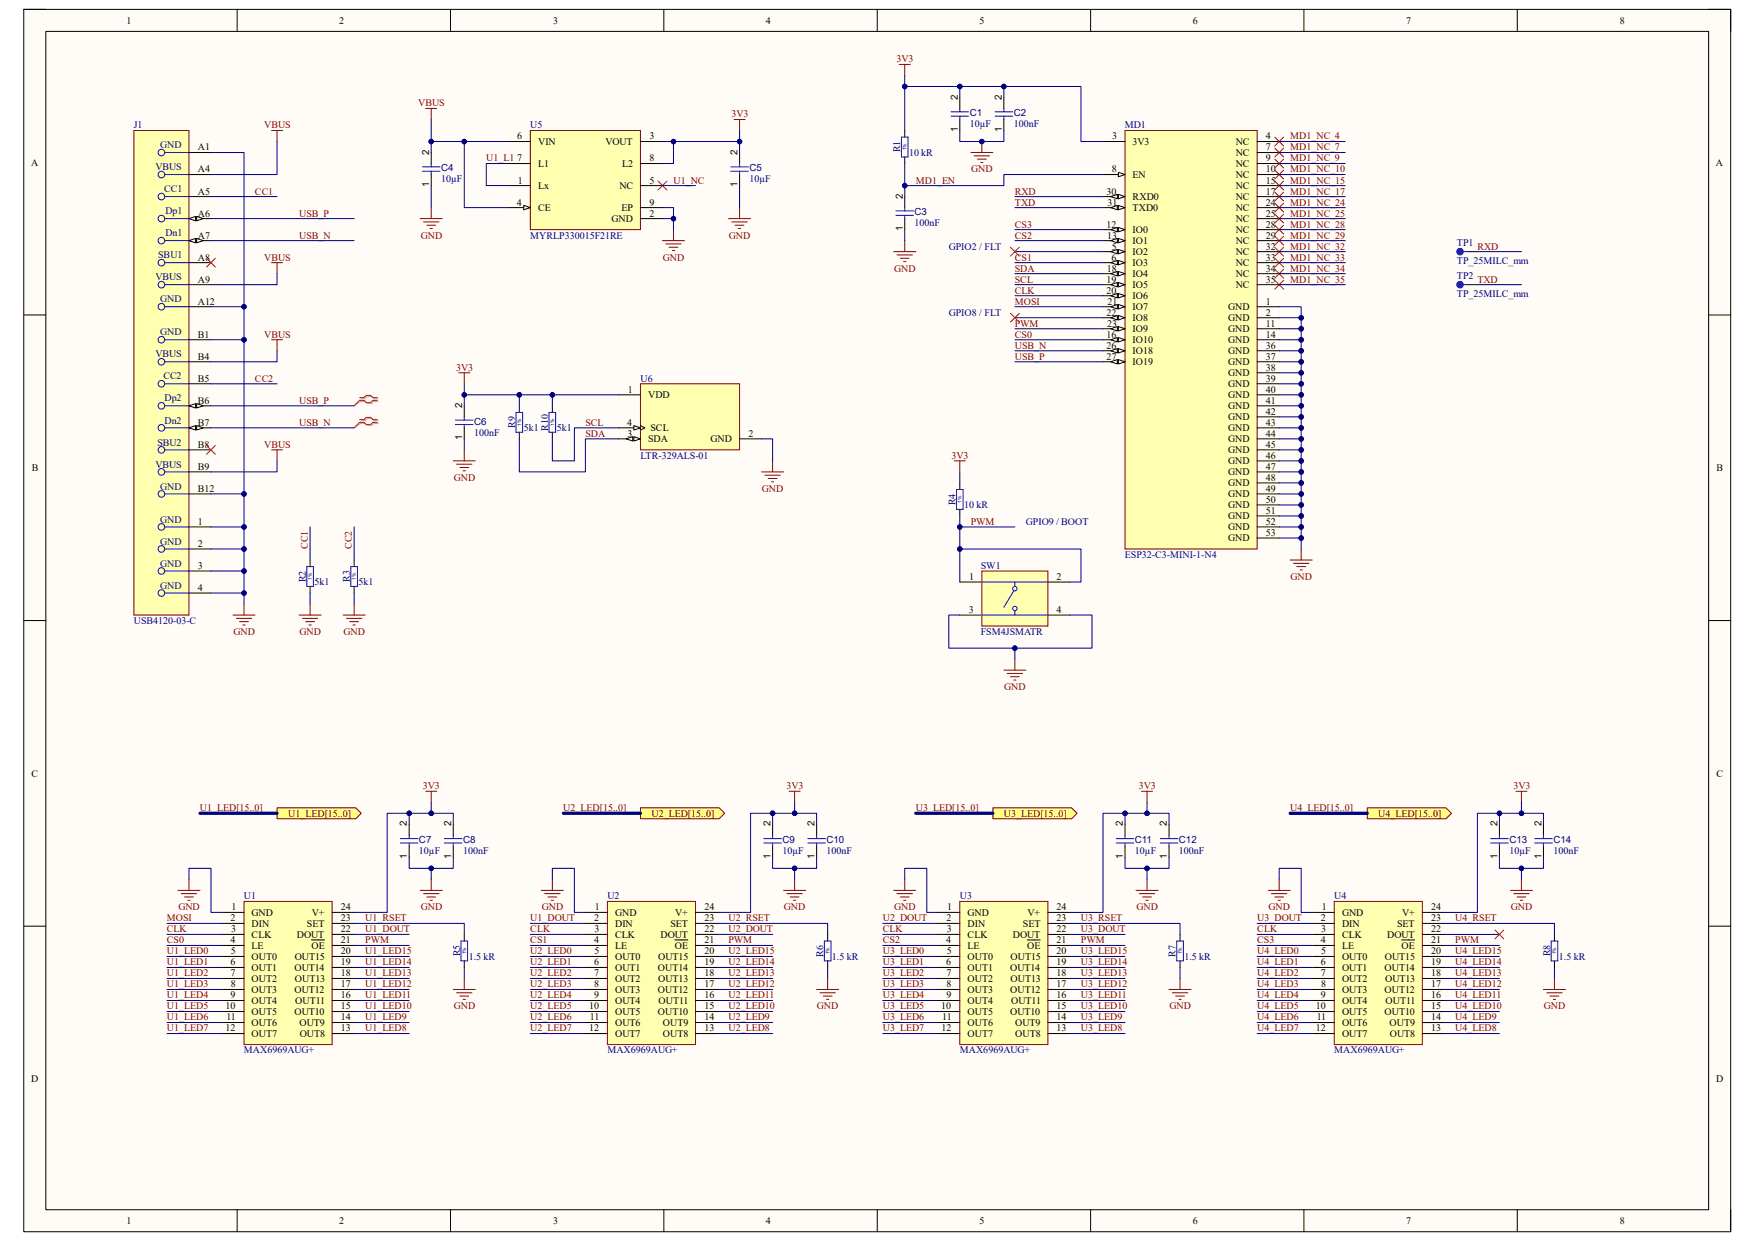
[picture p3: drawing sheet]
<svg xmlns="http://www.w3.org/2000/svg" width="297mm" height="210mm" viewBox="0 0 297 210" stroke-linecap="round" stroke-linejoin="round" font-family="sans-serif">
<defs><g id="words">
<g font-size="1.7">
<text x="21.4" y="4">1</text>
<text x="57.4" y="4">2</text>
<text x="93.6" y="4">3</text>
<text x="129.6" y="4">4</text>
<text x="165.8" y="4">5</text>
<text x="201.8" y="4">6</text>
<text x="238" y="4">7</text>
<text x="274.1" y="4">8</text>
<text x="162.1" y="16.8" transform="rotate(-90 162.1 16.8)">2</text>
<text x="169.5" y="16.8" transform="rotate(-90 169.5 16.8)">2</text>
<text x="87.5" y="23.6">6</text>
<text x="109.9" y="23.6">3</text>
<text x="162.1" y="22.4" transform="rotate(-90 162.1 22.4)">1</text>
<text x="169.5" y="22.4" transform="rotate(-90 169.5 22.4)">1</text>
<text x="188.2" y="23.6">3</text>
<text x="214.2" y="23.6">4</text>
<text x="5.3" y="28">A</text>
<text x="33.5" y="25.4">A1</text>
<text x="33.5" y="29.2">A4</text>
<text x="72.6" y="26.2" transform="rotate(-90 72.6 26.2)">2</text>
<text x="87.5" y="27.3">7</text>
<text x="91.1" y="24.5">VIN</text>
<text x="91.1" y="28.2">L1</text>
<text x="102.4" y="24.5">VOUT</text>
<text x="105.3" y="28.2">L2</text>
<text x="109.9" y="27.3">8</text>
<text x="124.8" y="26.2" transform="rotate(-90 124.8 26.2)">2</text>
<text x="188.2" y="29.2">8</text>
<text x="191.7" y="24.5">3V3</text>
<text x="209.2" y="24.5">NC</text>
<text x="209.2" y="26.4">NC</text>
<text x="209.2" y="28.2">NC</text>
<text x="214.2" y="25.4">7</text>
<text x="214.2" y="27.3">9</text>
<text x="214.2" y="29.2">10</text>
<text x="290.4" y="28">A</text>
<text x="33.5" y="32.9">A5</text>
<text x="72.6" y="31.7" transform="rotate(-90 72.6 31.7)">1</text>
<text x="87.5" y="34.8">4</text>
<text x="87.6" y="31.1">1</text>
<text x="91.1" y="35.7">CE</text>
<text x="91.1" y="32">Lx</text>
<text x="104.8" y="32">NC</text>
<text x="105.2" y="35.7">EP</text>
<text x="109.9" y="34.8">9</text>
<text x="109.9" y="31.1">5</text>
<text x="124.8" y="31.7" transform="rotate(-90 124.8 31.7)">1</text>
<text x="152.8" y="33.7" transform="rotate(-90 152.8 33.7)">2</text>
<text x="187.3" y="32.9">30</text>
<text x="187.4" y="34.8">31</text>
<text x="191.7" y="30.1">EN</text>
<text x="191.7" y="33.9">RXD0</text>
<text x="191.7" y="35.7">TXD0</text>
<text x="209.2" y="30.1">NC</text>
<text x="209.2" y="32">NC</text>
<text x="209.2" y="33.9">NC</text>
<text x="209.2" y="35.7">NC</text>
<text x="214.2" y="31.1">15</text>
<text x="214.2" y="32.9">17</text>
<text x="214.2" y="34.8">24</text>
<text x="33.5" y="36.7">A6</text>
<text x="33.5" y="40.4">A7</text>
<text x="103.5" y="37.6">GND</text>
<text x="109.9" y="36.7">2</text>
<text x="152.8" y="39.1" transform="rotate(-90 152.8 39.1)">1</text>
<text x="187.3" y="38.5">12</text>
<text x="187.4" y="40.4">13</text>
<text x="191.7" y="39.5">IO0</text>
<text x="191.7" y="41.3">IO1</text>
<text x="209.2" y="37.6">NC</text>
<text x="209.2" y="39.5">NC</text>
<text x="209.2" y="41.3">NC</text>
<text x="214.2" y="36.7">25</text>
<text x="214.2" y="38.5">28</text>
<text x="214.2" y="40.4">29</text>
<text x="33.5" y="44.1">A8</text>
<text x="33.5" y="47.8">A9</text>
<text x="187.3" y="47.8">19</text>
<text x="187.3" y="46">18</text>
<text x="188.1" y="44.1">6</text>
<text x="188.2" y="42.2">5</text>
<text x="191.7" y="43.2">IO2</text>
<text x="191.7" y="45">IO3</text>
<text x="191.7" y="46.9">IO4</text>
<text x="209.2" y="43.2">NC</text>
<text x="209.2" y="45">NC</text>
<text x="209.2" y="46.9">NC</text>
<text x="214.2" y="42.2">32</text>
<text x="214.2" y="44.1">33</text>
<text x="214.2" y="46">34</text>
<text x="214.2" y="47.8">35</text>
<text x="33.5" y="51.6">A12</text>
<text x="187.3" y="49.7">20</text>
<text x="187.3" y="53.4">22</text>
<text x="187.4" y="51.6">21</text>
<text x="191.7" y="48.8">IO5</text>
<text x="191.7" y="50.6">IO6</text>
<text x="191.7" y="52.5">IO7</text>
<text x="207.9" y="52.5">GND</text>
<text x="209.2" y="48.8">NC</text>
<text x="214.2" y="51.6">1</text>
<text x="214.2" y="53.4">2</text>
<text x="33.5" y="57.1">B1</text>
<text x="187.3" y="57.1">16</text>
<text x="187.3" y="59">26</text>
<text x="187.4" y="55.3">23</text>
<text x="191.7" y="54.4">IO8</text>
<text x="191.7" y="56.2">IO9</text>
<text x="191.7" y="58.1">IO10</text>
<text x="191.7" y="59.9">IO18</text>
<text x="207.9" y="54.4">GND</text>
<text x="207.9" y="56.2">GND</text>
<text x="207.9" y="58.1">GND</text>
<text x="207.9" y="59.9">GND</text>
<text x="214.2" y="55.3">11</text>
<text x="214.2" y="57.1">14</text>
<text x="214.2" y="59">36</text>
<text x="33.5" y="60.9">B4</text>
<text x="33.5" y="64.6">B5</text>
<text x="187.3" y="60.9">27</text>
<text x="191.7" y="61.8">IO19</text>
<text x="207.9" y="61.8">GND</text>
<text x="207.9" y="63.7">GND</text>
<text x="207.9" y="65.5">GND</text>
<text x="214.2" y="60.9">37</text>
<text x="214.2" y="62.7">38</text>
<text x="214.2" y="64.6">39</text>
<text x="33.5" y="68.3">B6</text>
<text x="78.2" y="69" transform="rotate(-90 78.2 69)">2</text>
<text x="106.3" y="66.5">1</text>
<text x="109.7" y="67.4">VDD</text>
<text x="207.9" y="67.4">GND</text>
<text x="207.9" y="69.3">GND</text>
<text x="207.9" y="71.1">GND</text>
<text x="214.2" y="66.5">40</text>
<text x="214.2" y="68.3">41</text>
<text x="214.2" y="70.2">42</text>
<text x="33.5" y="72.1">B7</text>
<text x="33.5" y="75.8">B8</text>
<text x="78.2" y="74.5" transform="rotate(-90 78.2 74.5)">1</text>
<text x="106.1" y="72.1">4</text>
<text x="106.2" y="73.9">3</text>
<text x="109.7" y="74.8">SDA</text>
<text x="110.1" y="73">SCL</text>
<text x="120.3" y="74.8">GND</text>
<text x="126.7" y="73.9">2</text>
<text x="207.9" y="73">GND</text>
<text x="207.9" y="74.8">GND</text>
<text x="207.9" y="76.7">GND</text>
<text x="214.2" y="72.1">43</text>
<text x="214.2" y="73.9">44</text>
<text x="214.2" y="75.8">45</text>
<text x="214.2" y="77.6">46</text>
<text x="5.4" y="79.8">B</text>
<text x="33.5" y="79.5">B9</text>
<text x="33.5" y="83.2">B12</text>
<text x="207.9" y="78.6">GND</text>
<text x="207.9" y="80.4">GND</text>
<text x="207.9" y="82.3">GND</text>
<text x="214.2" y="79.5">47</text>
<text x="214.2" y="81.4">48</text>
<text x="214.2" y="83.2">49</text>
<text x="290.5" y="79.8">B</text>
<text x="33.5" y="88.8">1</text>
<text x="207.9" y="84.2">GND</text>
<text x="207.9" y="86">GND</text>
<text x="207.9" y="87.9">GND</text>
<text x="207.9" y="89.7">GND</text>
<text x="214.2" y="85.1">50</text>
<text x="214.2" y="87">51</text>
<text x="214.2" y="88.8">52</text>
<text x="33.5" y="92.5">2</text>
<text x="207.9" y="91.6">GND</text>
<text x="214.2" y="90.7">53</text>
<text x="33.5" y="96.3">3</text>
<text x="33.5" y="100">4</text>
<text x="164" y="98.1">1</text>
<text x="178.8" y="98.1">2</text>
<text x="164" y="103.7">3</text>
<text x="178.8" y="103.7">4</text>
<text x="5.3" y="131.4">C</text>
<text x="290.5" y="131.4">C</text>
<text x="68.9" y="139.9" transform="rotate(-90 68.9 139.9)">2</text>
<text x="76.4" y="139.9" transform="rotate(-90 76.4 139.9)">2</text>
<text x="130.4" y="139.9" transform="rotate(-90 130.4 139.9)">2</text>
<text x="137.8" y="139.9" transform="rotate(-90 137.8 139.9)">2</text>
<text x="190" y="139.9" transform="rotate(-90 190 139.9)">2</text>
<text x="197.5" y="139.9" transform="rotate(-90 197.5 139.9)">2</text>
<text x="253.4" y="139.9" transform="rotate(-90 253.4 139.9)">2</text>
<text x="260.9" y="139.9" transform="rotate(-90 260.9 139.9)">2</text>
<text x="68.9" y="145.3" transform="rotate(-90 68.9 145.3)">1</text>
<text x="76.4" y="145.3" transform="rotate(-90 76.4 145.3)">1</text>
<text x="130.4" y="145.3" transform="rotate(-90 130.4 145.3)">1</text>
<text x="137.8" y="145.3" transform="rotate(-90 137.8 145.3)">1</text>
<text x="190" y="145.3" transform="rotate(-90 190 145.3)">1</text>
<text x="197.5" y="145.3" transform="rotate(-90 197.5 145.3)">1</text>
<text x="253.4" y="145.3" transform="rotate(-90 253.4 145.3)">1</text>
<text x="260.9" y="145.3" transform="rotate(-90 260.9 145.3)">1</text>
<text x="39" y="155.9">2</text>
<text x="39.2" y="154.1">1</text>
<text x="42.6" y="155">GND</text>
<text x="52.7" y="155">V+</text>
<text x="57.7" y="154.1">24</text>
<text x="57.7" y="155.9">23</text>
<text x="100.5" y="155.9">2</text>
<text x="100.7" y="154.1">1</text>
<text x="104.1" y="155">GND</text>
<text x="114.3" y="155">V+</text>
<text x="119.2" y="154.1">24</text>
<text x="119.2" y="155.9">23</text>
<text x="160.2" y="155.9">2</text>
<text x="160.3" y="154.1">1</text>
<text x="163.7" y="155">GND</text>
<text x="173.9" y="155">V+</text>
<text x="178.8" y="154.1">24</text>
<text x="178.8" y="155.9">23</text>
<text x="223.5" y="155.9">2</text>
<text x="223.7" y="154.1">1</text>
<text x="227.1" y="155">GND</text>
<text x="237.3" y="155">V+</text>
<text x="242.2" y="154.1">24</text>
<text x="242.2" y="155.9">23</text>
<text x="39" y="159.6">4</text>
<text x="39.1" y="161.5">5</text>
<text x="39.1" y="157.8">3</text>
<text x="42.6" y="156.8">DIN</text>
<text x="42.6" y="158.7">CLK</text>
<text x="42.6" y="160.6">LE</text>
<text x="50.2" y="158.7">DOUT</text>
<text x="51.9" y="156.8">SET</text>
<text x="52.7" y="160.6">OE</text>
<text x="57.7" y="157.8">22</text>
<text x="57.7" y="159.6">21</text>
<text x="57.7" y="161.5">20</text>
<text x="100.5" y="159.6">4</text>
<text x="100.6" y="157.8">3</text>
<text x="100.6" y="161.5">5</text>
<text x="104.1" y="156.8">DIN</text>
<text x="104.1" y="158.7">CLK</text>
<text x="104.1" y="160.6">LE</text>
<text x="111.8" y="158.7">DOUT</text>
<text x="113.5" y="156.8">SET</text>
<text x="114.2" y="160.6">OE</text>
<text x="119.2" y="157.8">22</text>
<text x="119.2" y="159.6">21</text>
<text x="119.2" y="161.5">20</text>
<text x="160.1" y="159.6">4</text>
<text x="160.2" y="157.8">3</text>
<text x="160.2" y="161.5">5</text>
<text x="163.7" y="156.8">DIN</text>
<text x="163.7" y="158.7">CLK</text>
<text x="163.7" y="160.6">LE</text>
<text x="171.4" y="158.7">DOUT</text>
<text x="173.1" y="156.8">SET</text>
<text x="173.8" y="160.6">OE</text>
<text x="178.8" y="157.8">22</text>
<text x="178.8" y="159.6">21</text>
<text x="178.8" y="161.5">20</text>
<text x="223.5" y="159.6">4</text>
<text x="223.6" y="161.5">5</text>
<text x="223.6" y="157.8">3</text>
<text x="227.1" y="156.8">DIN</text>
<text x="227.1" y="158.7">CLK</text>
<text x="227.1" y="160.6">LE</text>
<text x="234.8" y="158.7">DOUT</text>
<text x="236.4" y="156.8">SET</text>
<text x="237.2" y="160.6">OE</text>
<text x="242.2" y="157.8">22</text>
<text x="242.2" y="159.6">21</text>
<text x="242.2" y="161.5">20</text>
<text x="39" y="163.4">6</text>
<text x="39" y="165.2">7</text>
<text x="39.1" y="167.1">8</text>
<text x="42.6" y="162.4">OUT0</text>
<text x="42.6" y="164.3">OUT1</text>
<text x="42.6" y="166.2">OUT2</text>
<text x="49.8" y="164.3">OUT14</text>
<text x="49.9" y="162.4">OUT15</text>
<text x="49.9" y="166.2">OUT13</text>
<text x="57.7" y="163.4">19</text>
<text x="57.7" y="165.2">18</text>
<text x="57.7" y="167.1">17</text>
<text x="100.5" y="163.4">6</text>
<text x="100.5" y="165.2">7</text>
<text x="100.5" y="167.1">8</text>
<text x="104.1" y="162.4">OUT0</text>
<text x="104.1" y="164.3">OUT1</text>
<text x="104.1" y="166.2">OUT2</text>
<text x="111.3" y="164.3">OUT14</text>
<text x="111.4" y="162.4">OUT15</text>
<text x="111.4" y="166.2">OUT13</text>
<text x="119.2" y="163.4">19</text>
<text x="119.2" y="165.2">18</text>
<text x="119.2" y="167.1">17</text>
<text x="160.1" y="163.4">6</text>
<text x="160.2" y="165.2">7</text>
<text x="160.2" y="167.1">8</text>
<text x="163.7" y="162.4">OUT0</text>
<text x="163.7" y="164.3">OUT1</text>
<text x="163.7" y="166.2">OUT2</text>
<text x="170.9" y="164.3">OUT14</text>
<text x="171" y="162.4">OUT15</text>
<text x="171" y="166.2">OUT13</text>
<text x="178.8" y="163.4">19</text>
<text x="178.8" y="165.2">18</text>
<text x="178.8" y="167.1">17</text>
<text x="223.5" y="163.4">6</text>
<text x="223.5" y="165.2">7</text>
<text x="223.6" y="167.1">8</text>
<text x="227.1" y="162.4">OUT0</text>
<text x="227.1" y="164.3">OUT1</text>
<text x="227.1" y="166.2">OUT2</text>
<text x="234.3" y="164.3">OUT14</text>
<text x="234.4" y="162.4">OUT15</text>
<text x="234.4" y="166.2">OUT13</text>
<text x="242.2" y="163.4">19</text>
<text x="242.2" y="165.2">18</text>
<text x="242.2" y="167.1">17</text>
<text x="38.2" y="170.8">10</text>
<text x="38.3" y="172.7">11</text>
<text x="39" y="169">9</text>
<text x="42.6" y="168">OUT3</text>
<text x="42.6" y="169.9">OUT4</text>
<text x="42.6" y="171.7">OUT5</text>
<text x="42.6" y="173.6">OUT6</text>
<text x="49.8" y="168">OUT12</text>
<text x="49.8" y="171.7">OUT10</text>
<text x="50" y="169.9">OUT11</text>
<text x="50.7" y="173.6">OUT9</text>
<text x="57.7" y="169">16</text>
<text x="57.7" y="170.8">15</text>
<text x="57.7" y="172.7">14</text>
<text x="99.7" y="170.8">10</text>
<text x="99.8" y="172.7">11</text>
<text x="100.5" y="169">9</text>
<text x="104.1" y="168">OUT3</text>
<text x="104.1" y="169.9">OUT4</text>
<text x="104.1" y="171.7">OUT5</text>
<text x="104.1" y="173.6">OUT6</text>
<text x="111.3" y="168">OUT12</text>
<text x="111.3" y="171.7">OUT10</text>
<text x="111.5" y="169.9">OUT11</text>
<text x="112.2" y="173.6">OUT9</text>
<text x="119.2" y="169">16</text>
<text x="119.2" y="170.8">15</text>
<text x="119.2" y="172.7">14</text>
<text x="159.3" y="170.8">10</text>
<text x="159.5" y="172.7">11</text>
<text x="160.2" y="169">9</text>
<text x="163.7" y="168">OUT3</text>
<text x="163.7" y="169.9">OUT4</text>
<text x="163.7" y="171.7">OUT5</text>
<text x="163.7" y="173.6">OUT6</text>
<text x="170.9" y="171.7">OUT10</text>
<text x="171" y="168">OUT12</text>
<text x="171.1" y="169.9">OUT11</text>
<text x="171.8" y="173.6">OUT9</text>
<text x="178.8" y="169">16</text>
<text x="178.8" y="170.8">15</text>
<text x="178.8" y="172.7">14</text>
<text x="222.7" y="170.8">10</text>
<text x="222.8" y="172.7">11</text>
<text x="223.5" y="169">9</text>
<text x="227.1" y="168">OUT3</text>
<text x="227.1" y="169.9">OUT4</text>
<text x="227.1" y="171.7">OUT5</text>
<text x="227.1" y="173.6">OUT6</text>
<text x="234.3" y="168">OUT12</text>
<text x="234.3" y="171.7">OUT10</text>
<text x="234.5" y="169.9">OUT11</text>
<text x="235.2" y="173.6">OUT9</text>
<text x="242.2" y="169">16</text>
<text x="242.2" y="170.8">15</text>
<text x="242.2" y="172.7">14</text>
<text x="38.2" y="174.5">12</text>
<text x="42.6" y="175.5">OUT7</text>
<text x="50.7" y="175.5">OUT8</text>
<text x="57.7" y="174.5">13</text>
<text x="99.7" y="174.5">12</text>
<text x="104.1" y="175.5">OUT7</text>
<text x="112.2" y="175.5">OUT8</text>
<text x="119.2" y="174.5">13</text>
<text x="159.3" y="174.5">12</text>
<text x="163.7" y="175.5">OUT7</text>
<text x="171.8" y="175.5">OUT8</text>
<text x="178.8" y="174.5">13</text>
<text x="222.7" y="174.5">12</text>
<text x="227.1" y="175.5">OUT7</text>
<text x="235.2" y="175.5">OUT8</text>
<text x="242.2" y="174.5">13</text>
<text x="5.3" y="183.2">D</text>
<text x="290.4" y="183.2">D</text>
<text x="21.4" y="207.2">1</text>
<text x="57.4" y="207.2">2</text>
<text x="93.6" y="207.2">3</text>
<text x="129.6" y="207.2">4</text>
<text x="165.8" y="207.2">5</text>
<text x="201.8" y="207.2">6</text>
<text x="238" y="207.2">7</text>
<text x="274.1" y="207.2">8</text>
</g>
<g font-size="1.7" fill="#800000">
<text x="151.7" y="10.5">3V3</text>
<text x="70.8" y="18">VBUS</text>
<text x="44.7" y="21.7">VBUS</text>
<text x="123.8" y="19.9">3V3</text>
<text x="218.4" y="23.6">MD1_NC_4</text>
<text x="82.3" y="27.3">U1_L1</text>
<text x="164.4" y="29.2">GND</text>
<text x="218.4" y="25.4">MD1_NC_7</text>
<text x="218.4" y="27.3">MD1_NC_9</text>
<text x="218.4" y="29.2">MD1_NC_10</text>
<text x="43.1" y="32.9">CC1</text>
<text x="114" y="31.1">U1_NC</text>
<text x="155" y="31.1">MD1_EN</text>
<text x="171.7" y="34.8">TXD</text>
<text x="171.7" y="32.9">RXD</text>
<text x="218.4" y="31.1">MD1_NC_15</text>
<text x="218.4" y="32.9">MD1_NC_17</text>
<text x="218.4" y="34.8">MD1_NC_24</text>
<text x="50.6" y="36.7">USB_P</text>
<text x="50.6" y="40.4">USB_N</text>
<text x="71.2" y="40.4">GND</text>
<text x="123.4" y="40.4">GND</text>
<text x="171.7" y="38.5">CS3</text>
<text x="171.7" y="40.4">CS2</text>
<text x="218.4" y="36.7">MD1_NC_25</text>
<text x="218.4" y="38.5">MD1_NC_28</text>
<text x="218.4" y="40.4">MD1_NC_29</text>
<text x="44.7" y="44.1">VBUS</text>
<text x="112.2" y="44.1">GND</text>
<text x="151.3" y="46">GND</text>
<text x="171.7" y="47.8">SCL</text>
<text x="171.7" y="46">SDA</text>
<text x="171.7" y="44.1">CS1</text>
<text x="218.4" y="42.2">MD1_NC_32</text>
<text x="218.4" y="44.1">MD1_NC_33</text>
<text x="218.4" y="46">MD1_NC_34</text>
<text x="218.4" y="47.8">MD1_NC_35</text>
<text x="250" y="42.2">RXD</text>
<text x="250" y="47.8">TXD</text>
<text x="171.7" y="51.6">MOSI</text>
<text x="171.7" y="49.7">CLK</text>
<text x="44.7" y="57.1">VBUS</text>
<text x="171.7" y="57.1">CS0</text>
<text x="171.7" y="55.3">PWM</text>
<text x="171.7" y="59">USB_N</text>
<text x="43.1" y="64.6">CC2</text>
<text x="77.2" y="62.7">3V3</text>
<text x="171.7" y="60.9">USB_P</text>
<text x="50.6" y="68.3">USB_P</text>
<text x="44.7" y="75.8">VBUS</text>
<text x="50.6" y="72.1">USB_N</text>
<text x="99.1" y="72.1">SCL</text>
<text x="99.1" y="73.9">SDA</text>
<text x="161" y="77.6">3V3</text>
<text x="76.8" y="81.4">GND</text>
<text x="128.9" y="83.2">GND</text>
<text x="164.3" y="88.8">PWM</text>
<text x="52.1" y="92.9" transform="rotate(-90 52.1 92.9)">CC1</text>
<text x="59.6" y="92.9" transform="rotate(-90 59.6 92.9)">CC2</text>
<text x="218.4" y="98.1">GND</text>
<text x="39.5" y="107.4">GND</text>
<text x="50.7" y="107.4">GND</text>
<text x="58.1" y="107.4">GND</text>
<text x="170" y="116.8">GND</text>
<text x="33.8" y="137.3">U1_LED[15..0]</text>
<text x="71.6" y="133.6">3V3</text>
<text x="95.3" y="137.3">U2_LED[15..0]</text>
<text x="133.1" y="133.6">3V3</text>
<text x="155" y="137.3">U3_LED[15..0]</text>
<text x="192.7" y="133.6">3V3</text>
<text x="218.4" y="137.3">U4_LED[15..0]</text>
<text x="256.1" y="133.6">3V3</text>
<text x="48.8" y="138.2">U1_LED[15..0]</text>
<text x="110.2" y="138.2">U2_LED[15..0]</text>
<text x="169.9" y="138.2">U3_LED[15..0]</text>
<text x="233.3" y="138.2">U4_LED[15..0]</text>
<text x="28.2" y="155.9">MOSI</text>
<text x="30.2" y="154.1">GND</text>
<text x="61.8" y="155.9">U1_RSET</text>
<text x="71.2" y="154.1">GND</text>
<text x="89.7" y="155.9">U1_DOUT</text>
<text x="91.7" y="154.1">GND</text>
<text x="123.3" y="155.9">U2_RSET</text>
<text x="132.7" y="154.1">GND</text>
<text x="149.4" y="155.9">U2_DOUT</text>
<text x="151.3" y="154.1">GND</text>
<text x="182.9" y="155.9">U3_RSET</text>
<text x="192.3" y="154.1">GND</text>
<text x="212.8" y="155.9">U3_DOUT</text>
<text x="214.7" y="154.1">GND</text>
<text x="246.3" y="155.9">U4_RSET</text>
<text x="255.7" y="154.1">GND</text>
<text x="28.2" y="157.8">CLK</text>
<text x="28.2" y="161.5">U1_LED0</text>
<text x="28.2" y="159.6">CS0</text>
<text x="61.8" y="159.6">PWM</text>
<text x="61.8" y="161.5">U1_LED15</text>
<text x="61.8" y="157.8">U1_DOUT</text>
<text x="89.7" y="157.8">CLK</text>
<text x="89.7" y="161.5">U2_LED0</text>
<text x="89.7" y="159.6">CS1</text>
<text x="123.3" y="159.6">PWM</text>
<text x="123.3" y="161.5">U2_LED15</text>
<text x="123.3" y="157.8">U2_DOUT</text>
<text x="149.4" y="159.6">CS2</text>
<text x="149.4" y="157.8">CLK</text>
<text x="149.4" y="161.5">U3_LED0</text>
<text x="182.9" y="157.8">U3_DOUT</text>
<text x="182.9" y="159.6">PWM</text>
<text x="182.9" y="161.5">U3_LED15</text>
<text x="212.8" y="159.6">CS3</text>
<text x="212.8" y="157.8">CLK</text>
<text x="212.8" y="161.5">U4_LED0</text>
<text x="246.3" y="159.6">PWM</text>
<text x="246.3" y="161.5">U4_LED15</text>
<text x="28.2" y="163.4">U1_LED1</text>
<text x="28.2" y="165.2">U1_LED2</text>
<text x="28.2" y="167.1">U1_LED3</text>
<text x="61.8" y="163.4">U1_LED14</text>
<text x="61.8" y="165.2">U1_LED13</text>
<text x="61.8" y="167.1">U1_LED12</text>
<text x="89.7" y="163.4">U2_LED1</text>
<text x="89.7" y="165.2">U2_LED2</text>
<text x="89.7" y="167.1">U2_LED3</text>
<text x="123.3" y="163.4">U2_LED14</text>
<text x="123.3" y="165.2">U2_LED13</text>
<text x="123.3" y="167.1">U2_LED12</text>
<text x="149.4" y="163.4">U3_LED1</text>
<text x="149.4" y="165.2">U3_LED2</text>
<text x="149.4" y="167.1">U3_LED3</text>
<text x="182.9" y="163.4">U3_LED14</text>
<text x="182.9" y="165.2">U3_LED13</text>
<text x="182.9" y="167.1">U3_LED12</text>
<text x="212.8" y="163.4">U4_LED1</text>
<text x="212.8" y="165.2">U4_LED2</text>
<text x="212.8" y="167.1">U4_LED3</text>
<text x="246.3" y="163.4">U4_LED14</text>
<text x="246.3" y="165.2">U4_LED13</text>
<text x="246.3" y="167.1">U4_LED12</text>
<text x="28.2" y="169">U1_LED4</text>
<text x="28.2" y="170.8">U1_LED5</text>
<text x="28.2" y="172.7">U1_LED6</text>
<text x="61.8" y="169">U1_LED11</text>
<text x="61.8" y="170.8">U1_LED10</text>
<text x="61.8" y="172.7">U1_LED9</text>
<text x="76.8" y="170.8">GND</text>
<text x="89.7" y="169">U2_LED4</text>
<text x="89.7" y="170.8">U2_LED5</text>
<text x="89.7" y="172.7">U2_LED6</text>
<text x="123.3" y="169">U2_LED11</text>
<text x="123.3" y="170.8">U2_LED10</text>
<text x="123.3" y="172.7">U2_LED9</text>
<text x="138.3" y="170.8">GND</text>
<text x="149.4" y="169">U3_LED4</text>
<text x="149.4" y="170.8">U3_LED5</text>
<text x="149.4" y="172.7">U3_LED6</text>
<text x="182.9" y="169">U3_LED11</text>
<text x="182.9" y="170.8">U3_LED10</text>
<text x="182.9" y="172.7">U3_LED9</text>
<text x="197.9" y="170.8">GND</text>
<text x="212.8" y="169">U4_LED4</text>
<text x="212.8" y="170.8">U4_LED5</text>
<text x="212.8" y="172.7">U4_LED6</text>
<text x="246.3" y="169">U4_LED11</text>
<text x="246.3" y="170.8">U4_LED10</text>
<text x="246.3" y="172.7">U4_LED9</text>
<text x="261.3" y="170.8">GND</text>
<text x="28.2" y="174.5">U1_LED7</text>
<text x="61.8" y="174.5">U1_LED8</text>
<text x="89.7" y="174.5">U2_LED7</text>
<text x="123.3" y="174.5">U2_LED8</text>
<text x="149.4" y="174.5">U3_LED7</text>
<text x="182.9" y="174.5">U3_LED8</text>
<text x="212.8" y="174.5">U4_LED7</text>
<text x="246.3" y="174.5">U4_LED8</text>
</g>
<g font-size="1.7" fill="#000080">
<text x="22.6" y="21.7">J1</text>
<text x="89.7" y="21.7">U5</text>
<text x="164.1" y="21.5">10µF</text>
<text x="164.1" y="19.7">C1</text>
<text x="171.6" y="21.5">100nF</text>
<text x="171.6" y="19.7">C2</text>
<text x="190.4" y="21.7">MD1</text>
<text x="26.3" y="28.8">VBUS</text>
<text x="27.1" y="25.1">GND</text>
<text x="74.6" y="29">C4</text>
<text x="126.8" y="29">C5</text>
<text x="152.4" y="25.7" transform="rotate(-90 152.4 25.7)">R1</text>
<text x="153.8" y="26.4">10 kR</text>
<text x="27.8" y="32.6">CC1</text>
<text x="74.6" y="30.9">10µF</text>
<text x="126.8" y="30.9">10µF</text>
<text x="28" y="36.3">Dp1</text>
<text x="28" y="40">Dn1</text>
<text x="89.7" y="40.4">MYRLP330015F21RE</text>
<text x="154.8" y="38.3">100nF</text>
<text x="154.8" y="36.4">C3</text>
<text x="246.5" y="41.7">TP1</text>
<text x="26.3" y="47.5">VBUS</text>
<text x="26.8" y="43.7">SBU1</text>
<text x="160.6" y="42.2">GPIO2 / FLT</text>
<text x="246.5" y="44.7">TP_25MILC_mm</text>
<text x="246.5" y="47.3">TP2</text>
<text x="27.1" y="51.2">GND</text>
<text x="160.6" y="53.4">GPIO8 / FLT</text>
<text x="246.5" y="50.2">TP_25MILC_mm</text>
<text x="27.1" y="56.8">GND</text>
<text x="26.3" y="60.5">VBUS</text>
<text x="27.6" y="64.2">CC2</text>
<text x="108.4" y="64.6">U6</text>
<text x="27.9" y="67.9">Dp2</text>
<text x="27.9" y="71.7">Dn2</text>
<text x="80.3" y="71.9">C6</text>
<text x="26.6" y="75.4">SBU2</text>
<text x="80.3" y="73.7">100nF</text>
<text x="87.2" y="72.4" transform="rotate(-90 87.2 72.4)">R9</text>
<text x="88.6" y="73">5k1</text>
<text x="92.8" y="72.9" transform="rotate(-90 92.8 72.9)">R10</text>
<text x="94.2" y="73">5k1</text>
<text x="108.4" y="77.6">LTR-329ALS-01</text>
<text x="26.3" y="79.1">VBUS</text>
<text x="27.1" y="82.8">GND</text>
<text x="27.1" y="88.4">GND</text>
<text x="161.7" y="85.5" transform="rotate(-90 161.7 85.5)">R4</text>
<text x="163.2" y="86">10 kR</text>
<text x="173.6" y="88.8">GPIO9 / BOOT</text>
<text x="27.1" y="92.2">GND</text>
<text x="27.1" y="95.9">GND</text>
<text x="190.4" y="94.4">ESP32-C3-MINI-1-N4</text>
<text x="27.1" y="99.7">GND</text>
<text x="51.7" y="98.5" transform="rotate(-90 51.7 98.5)">R2</text>
<text x="53.2" y="99.1">5k1</text>
<text x="59.2" y="98.5" transform="rotate(-90 59.2 98.5)">R3</text>
<text x="60.7" y="99.1">5k1</text>
<text x="166" y="96.3">SW1</text>
<text x="22.6" y="105.6">USB4120-03-C</text>
<text x="166" y="107.4">FSM4JSMATR</text>
<text x="70.9" y="142.7">C7</text>
<text x="78.4" y="142.7">C8</text>
<text x="132.4" y="142.7">C9</text>
<text x="139.9" y="142.7">C10</text>
<text x="192.1" y="142.7">C11</text>
<text x="199.5" y="142.7">C12</text>
<text x="255.4" y="142.7">C13</text>
<text x="262.9" y="142.7">C14</text>
<text x="70.9" y="144.6">10µF</text>
<text x="78.4" y="144.6">100nF</text>
<text x="132.4" y="144.6">10µF</text>
<text x="139.9" y="144.6">100nF</text>
<text x="192.1" y="144.6">10µF</text>
<text x="199.5" y="144.6">100nF</text>
<text x="255.4" y="144.6">10µF</text>
<text x="262.9" y="144.6">100nF</text>
<text x="41.3" y="152.2">U1</text>
<text x="102.8" y="152.2">U2</text>
<text x="162.4" y="152.2">U3</text>
<text x="225.8" y="152.2">U4</text>
<text x="77.9" y="161.8" transform="rotate(-90 77.9 161.8)">R5</text>
<text x="139.3" y="161.9" transform="rotate(-90 139.3 161.9)">R6</text>
<text x="199" y="161.9" transform="rotate(-90 199 161.9)">R7</text>
<text x="262.3" y="161.8" transform="rotate(-90 262.3 161.8)">R8</text>
<text x="79.3" y="162.4">1.5 kR</text>
<text x="140.8" y="162.4">1.5 kR</text>
<text x="200.4" y="162.4">1.5 kR</text>
<text x="263.8" y="162.4">1.5 kR</text>
<text x="41.3" y="178.3">MAX6969AUG+</text>
<text x="102.8" y="178.3">MAX6969AUG+</text>
<text x="162.4" y="178.3">MAX6969AUG+</text>
<text x="225.8" y="178.3">MAX6969AUG+</text>
</g>
<g font-size=".8" fill="#000080">
<text x="153.4" y="25.4" transform="rotate(-90 153.4 25.4)">1%</text>
<text x="88.2" y="72" transform="rotate(-90 88.2 72)">1%</text>
<text x="93.8" y="72" transform="rotate(-90 93.8 72)">1%</text>
<text x="162.7" y="85.1" transform="rotate(-90 162.7 85.1)">1%</text>
<text x="52.7" y="98.1" transform="rotate(-90 52.7 98.1)">1%</text>
<text x="60.2" y="98.1" transform="rotate(-90 60.2 98.1)">1%</text>
<text x="78.9" y="161.5" transform="rotate(-90 78.9 161.5)">1%</text>
<text x="140.4" y="161.5" transform="rotate(-90 140.4 161.5)">1%</text>
<text x="200" y="161.5" transform="rotate(-90 200 161.5)">1%</text>
<text x="263.4" y="161.5" transform="rotate(-90 263.4 161.5)">1%</text>
</g>
</g></defs>
<path d="M4 1.6h288.9v206.8h-288.9z" fill-rule="evenodd" fill="#fffcf8"/>
<path d="M4 1.6h288.9v206.8h-288.9z" fill="none" stroke="#000" stroke-width=".17"/>
<path d="M7.8 5.3h281.4v199.4h-281.4z" fill-rule="evenodd" fill="#fffcf8"/>
<g fill="none" stroke="#000" stroke-width=".17">
<path d="M4 1.6h3.7M7.8 5.3h281.4v199.4h-281.4zM40.1 1.6v3.7M76.2 1.6v3.7M112.3 1.6v3.7M148.5 1.6v3.7M184.6 1.6v3.7M220.7 1.6v3.7M256.8 1.6v3.7M289.2 1.6h3.7v3.7M4 53.3h3.7M289.2 53.3h3.7"/>
<path d="M4 105h3.8M289.2 105h3.7M4 156.7h3.8M289.2 156.7h3.7M40.1 204.7v3.7M76.2 204.7v3.7M112.4 204.7v3.7M148.5 204.7v3.7M184.6 204.7v3.7M220.7 204.7v3.7M256.8 204.7v3.7M292.9 204.7v3.7"/>
</g>
<path d="M190.4 22.1h22.4v70.8h-22.4z" fill-rule="evenodd" fill="#ffffb0"/>
<path d="M190.4 22.1h22.4v70.8h-22.4z" fill="none" stroke="#800000" stroke-width=".17"/>
<path d="M186.7 24h3.7M186.7 38.9h3.7" fill="none" stroke="#000" stroke-width=".17"/>
<path d="M189.3 38.5l1.1 .4-1.1 .3z" fill="#f8fcff"/>
<path d="M189.3 38.5l1.1 .4-1.1 .3z" fill="none" stroke="#000" stroke-width=".17"/>
<path d="M188 38.9l1.1-.4v.7z" fill="#f8fcff"/>
<path d="M188 38.9l1.1-.4v.7zM186.7 40.7h3.7" fill="none" stroke="#000" stroke-width=".17"/>
<path d="M189.3 40.4l1.1 .3-1.1 .4z" fill="#f8fcff"/>
<path d="M189.3 40.4l1.1 .3-1.1 .4z" fill="none" stroke="#000" stroke-width=".17"/>
<path d="M188 40.7l1.1-.3v.7z" fill="#f8fcff"/>
<path d="M186.7 42.6h3.7M188 40.7l1.1-.3v.7z" fill="none" stroke="#000" stroke-width=".17"/>
<path d="M189.3 42.2l1.1 .4-1.1 .4z" fill="#f8fcff"/>
<path d="M189.3 42.2l1.1 .4-1.1 .4z" fill="none" stroke="#000" stroke-width=".17"/>
<path d="M188 42.6l1.1-.4v.8z" fill="#f8fcff"/>
<path d="M186.7 44.4h3.7M188 42.6l1.1-.4v.8z" fill="none" stroke="#000" stroke-width=".17"/>
<path d="M189.3 44.1l1.1 .3-1.1 .4z" fill="#f8fcff"/>
<path d="M189.3 44.1l1.1 .3-1.1 .4z" fill="none" stroke="#000" stroke-width=".17"/>
<path d="M188 44.4l1.1-.3v.7z" fill="#f8fcff"/>
<path d="M186.7 46.3h3.7M188 44.4l1.1-.3v.7z" fill="none" stroke="#000" stroke-width=".17"/>
<path d="M189.3 45.9l1.1 .4-1.1 .4z" fill="#f8fcff"/>
<path d="M189.3 45.9l1.1 .4-1.1 .4z" fill="none" stroke="#000" stroke-width=".17"/>
<path d="M188 46.3l1.1-.4v.8z" fill="#f8fcff"/>
<path d="M186.7 48.2h3.7M188 46.3l1.1-.4v.8z" fill="none" stroke="#000" stroke-width=".17"/>
<path d="M189.3 47.8l1.1 .4-1.1 .4z" fill="#f8fcff"/>
<path d="M189.3 47.8l1.1 .4-1.1 .4z" fill="none" stroke="#000" stroke-width=".17"/>
<path d="M188 48.2l1.1-.4v.8z" fill="#f8fcff"/>
<path d="M186.7 50h3.7M188 48.2l1.1-.4v.8z" fill="none" stroke="#000" stroke-width=".17"/>
<path d="M189.3 49.7l1.1 .3-1.1 .4z" fill="#f8fcff"/>
<path d="M189.3 49.7l1.1 .3-1.1 .4z" fill="none" stroke="#000" stroke-width=".17"/>
<path d="M188 50l1.1-.3v.7z" fill="#f8fcff"/>
<path d="M186.7 51.9h3.7M188 50l1.1-.3v.7z" fill="none" stroke="#000" stroke-width=".17"/>
<path d="M189.3 51.5l1.1 .4-1.1 .4z" fill="#f8fcff"/>
<path d="M189.3 51.5l1.1 .4-1.1 .4z" fill="none" stroke="#000" stroke-width=".17"/>
<path d="M188 51.9l1.1-.4v.8z" fill="#f8fcff"/>
<path d="M186.7 53.8h3.7M188 51.9l1.1-.4v.8z" fill="none" stroke="#000" stroke-width=".17"/>
<path d="M189.3 53.4l1.1 .4-1.1 .3z" fill="#f8fcff"/>
<path d="M189.3 53.4l1.1 .4-1.1 .3z" fill="none" stroke="#000" stroke-width=".17"/>
<path d="M188 53.8l1.1-.4v.7z" fill="#f8fcff"/>
<path d="M186.7 55.6h3.7M188 53.8l1.1-.4v.7z" fill="none" stroke="#000" stroke-width=".17"/>
<path d="M189.3 55.3l1.1 .3-1.1 .4z" fill="#f8fcff"/>
<path d="M189.3 55.3l1.1 .3-1.1 .4z" fill="none" stroke="#000" stroke-width=".17"/>
<path d="M188 55.6l1.1-.3v.7z" fill="#f8fcff"/>
<path d="M186.7 57.5h3.7M188 55.6l1.1-.3v.7z" fill="none" stroke="#000" stroke-width=".17"/>
<path d="M189.3 57.1l1.1 .4-1.1 .4z" fill="#f8fcff"/>
<path d="M189.3 57.1l1.1 .4-1.1 .4z" fill="none" stroke="#000" stroke-width=".17"/>
<path d="M188 57.5l1.1-.4v.8z" fill="#f8fcff"/>
<path d="M186.7 59.4h3.7M188 57.5l1.1-.4v.8z" fill="none" stroke="#000" stroke-width=".17"/>
<path d="M189.3 59l1.1 .4-1.1 .3z" fill="#f8fcff"/>
<path d="M189.3 59l1.1 .4-1.1 .3z" fill="none" stroke="#000" stroke-width=".17"/>
<path d="M188 59.4l1.1-.4v.7z" fill="#f8fcff"/>
<path d="M188 59.4l1.1-.4v.7zM186.7 61.2h3.7" fill="none" stroke="#000" stroke-width=".17"/>
<path d="M189.3 60.9l1.1 .3-1.1 .4z" fill="#f8fcff"/>
<path d="M189.3 60.9l1.1 .3-1.1 .4z" fill="none" stroke="#000" stroke-width=".17"/>
<path d="M188 61.2l1.1-.3v.7z" fill="#f8fcff"/>
<path d="M186.7 29.5h3.7M188 61.2l1.1-.3v.7z" fill="none" stroke="#000" stroke-width=".17"/>
<path d="M189.3 29.2l1.1 .3-1.1 .4z" fill="#f8fcff"/>
<path d="M186.7 33.3h3.7M189.3 29.2l1.1 .3-1.1 .4z" fill="none" stroke="#000" stroke-width=".17"/>
<path d="M189.3 32.9l1.1 .4-1.1 .3z" fill="#f8fcff"/>
<path d="M189.3 32.9l1.1 .4-1.1 .3z" fill="none" stroke="#000" stroke-width=".17"/>
<path d="M188 33.3l1.1-.4v.7z" fill="#f8fcff"/>
<path d="M186.7 35.1h3.7M188 33.3l1.1-.4v.7z" fill="none" stroke="#000" stroke-width=".17"/>
<path d="M189.3 34.8l1.1 .3-1.1 .4z" fill="#f8fcff"/>
<path d="M189.3 34.8l1.1 .3-1.1 .4z" fill="none" stroke="#000" stroke-width=".17"/>
<path d="M188 35.1l1.1-.3v.7z" fill="#f8fcff"/>
<g fill="none" stroke="#000" stroke-width=".17">
<path d="M188 35.1l1.1-.3v.7zM212.8 24h3.7M212.8 25.8h3.7M212.8 27.7h3.7M212.8 29.5h3.7M212.8 31.4h3.7M212.8 33.3h3.7M212.8 35.1h3.7M212.8 37h3.7M212.8 38.9h3.7M212.8 40.7h3.7M212.8 42.6h3.7"/>
<path d="M212.8 44.4h3.7M212.8 46.3h3.7M212.8 48.2h3.7M212.8 51.9h3.7M212.8 53.8h3.7M212.8 55.6h3.7M212.8 57.5h3.7M212.8 59.4h3.7M212.8 61.2h3.7M212.8 63.1h3.7M212.8 64.9h3.7M212.8 66.8h3.7"/>
<path d="M212.8 68.7h3.7M212.8 70.5h3.7M212.8 72.4h3.7M212.8 74.3h3.7M212.8 76.1h3.7M212.8 78h3.7M212.8 79.9h3.7M212.8 81.7h3.7M212.8 83.6h3.7M212.8 85.4h3.7M212.8 87.3h3.7M212.8 89.2h3.7"/>
<path d="M212.8 91h3.7"/>
</g>
<path d="M89.8 22.1h18.6v16.8h-18.6z" fill-rule="evenodd" fill="#ffffb0"/>
<path d="M89.8 22.1h18.6v16.8h-18.6z" fill="none" stroke="#800000" stroke-width=".17"/>
<path d="M86 24h3.8M86 35.1h3.8" fill="none" stroke="#000" stroke-width=".17"/>
<path d="M88.6 34.8l1.2 .3-1.2 .4z" fill="#f8fcff"/>
<path d="M86 27.7h3.8M86 31.4h3.8M88.6 34.8l1.2 .3-1.2 .4zM108.4 35.1h3.7M108.4 27.7h3.7M108.4 31.4h3.7M108.4 24h3.7M108.4 37h3.7" fill="none" stroke="#000" stroke-width=".17"/>
<path d="M22.7 22.1h9.3v82h-9.3z" fill-rule="evenodd" fill="#ffffb0"/>
<path d="M22.7 22.1h9.3v82h-9.3z" fill="none" stroke="#800000" stroke-width=".17"/>
<g fill="none" stroke="#00f" stroke-width=".17">
<path d="M27.9 25.8h4.1M27.9 29.5h4.1M27.9 33.3h4.1M27.9 37h4.1M27.9 40.7h4.1M27.9 44.4h4.1M27.9 48.2h4.1M27.9 51.9h4.1M27.9 57.5h4.1M27.9 61.2h4.1M27.9 64.9h4.1M27.9 68.7h4.1"/>
<path d="M27.9 72.4h4.1M27.9 76.1h4.1M27.9 79.9h4.1M27.9 83.6h4.1M27.9 89.2h4.1M27.9 92.9h4.1M27.9 96.6h4.1M27.9 100.4h4.1"/>
<circle cx="27.3" cy="37" r=".56"/>
<circle cx="27.3" cy="25.8" r=".56"/>
<circle cx="27.3" cy="33.3" r=".56"/>
<circle cx="27.3" cy="29.5" r=".56"/>
<circle cx="27.3" cy="48.2" r=".56"/>
<circle cx="27.3" cy="40.7" r=".56"/>
<circle cx="27.3" cy="57.5" r=".56"/>
<circle cx="27.3" cy="44.4" r=".56"/>
<circle cx="27.3" cy="51.9" r=".56"/>
<circle cx="27.3" cy="61.2" r=".56"/>
<circle cx="27.3" cy="72.4" r=".56"/>
<circle cx="27.3" cy="68.7" r=".56"/>
<circle cx="27.3" cy="64.9" r=".56"/>
<circle cx="27.3" cy="76.1" r=".56"/>
<circle cx="27.3" cy="79.9" r=".56"/>
<circle cx="27.3" cy="89.2" r=".56"/>
<circle cx="27.3" cy="96.6" r=".56"/>
<circle cx="27.3" cy="83.6" r=".56"/>
<circle cx="27.3" cy="92.9" r=".56"/>
<circle cx="27.3" cy="100.4" r=".56"/>
</g>
<path d="M32 25.8h3.7M32 29.5h3.7M32 33.3h3.7M32 37h3.7M32 89.2h3.7M32 92.9h3.7M32 96.6h3.7M32 100.4h3.7" fill="none" stroke="#000" stroke-width=".17"/>
<path d="M32 37l1.1-.4v.8z" fill="#f8fcff"/>
<path d="M32 37l1.1-.4v.8z" fill="none" stroke="#000" stroke-width=".17"/>
<path d="M33.3 36.6l1.1 .4-1.1 .4z" fill="#f8fcff"/>
<path d="M33.3 36.6l1.1 .4-1.1 .4zM32 40.7h3.7" fill="none" stroke="#000" stroke-width=".17"/>
<path d="M32 40.7l1.1-.4v.8z" fill="#f8fcff"/>
<path d="M32 40.7l1.1-.4v.8z" fill="none" stroke="#000" stroke-width=".17"/>
<path d="M33.3 40.3l1.1 .4-1.1 .4z" fill="#f8fcff"/>
<path d="M32 44.4h3.7M32 48.2h3.7M32 51.9h3.7M32 57.5h3.7M33.3 40.3l1.1 .4-1.1 .4zM32 61.2h3.7M32 64.9h3.7M32 68.7h3.7" fill="none" stroke="#000" stroke-width=".17"/>
<path d="M32 68.7l1.1-.4v.7z" fill="#f8fcff"/>
<path d="M32 68.7l1.1-.4v.7z" fill="none" stroke="#000" stroke-width=".17"/>
<path d="M33.3 68.3l1.1 .4-1.1 .3z" fill="#f8fcff"/>
<path d="M32 72.4h3.7M33.3 68.3l1.1 .4-1.1 .3z" fill="none" stroke="#000" stroke-width=".17"/>
<path d="M32 72.4l1.1-.4v.8z" fill="#f8fcff"/>
<path d="M32 72.4l1.1-.4v.8z" fill="none" stroke="#000" stroke-width=".17"/>
<path d="M33.3 72l1.1 .4-1.1 .4z" fill="#f8fcff"/>
<path d="M32 76.1h3.7M32 79.9h3.7M33.3 72l1.1 .4-1.1 .4zM32 83.6h3.7" fill="none" stroke="#000" stroke-width=".17"/>
<path d="M41.3 152.5h14.9v24.3h-14.9z" fill-rule="evenodd" fill="#ffffb0"/>
<path d="M218.3 94.8h3.8M218.9 95.3h2.6M219.5 95.9h1.5M220 96.4h.4M220.2 92.9v1.9M39.4 104.1h3.8M40 104.6h2.6M40.6 105.2h1.4M41.1 105.8h.4M41.3 102.2v1.9M41.3 152.5h14.9v24.3h-14.9z" fill="none" stroke="#800000" stroke-width=".17"/>
<g fill="none" stroke="#000" stroke-width=".17">
<path d="M162.4 16.5v1.9M169.9 16.5v1.9M162.4 20.2v1.9M169.9 20.2v1.9M37.6 154.4h3.7M37.6 156.3h3.7M37.6 158.1h3.7M37.6 160h3.7M52.7 159.1h2.2M56.2 154.4h3.7M56.2 156.3h3.7M56.2 158.1h3.7"/>
<path d="M56.2 160h3.7M37.6 161.9h3.7M37.6 163.7h3.7M37.6 165.6h3.7M37.6 167.4h3.7M37.6 169.3h3.7M37.6 171.2h3.7M37.6 173h3.7M37.6 174.9h3.7M56.2 161.9h3.7M56.2 163.7h3.7M56.2 165.6h3.7"/>
<path d="M56.2 167.4h3.7M56.2 169.3h3.7M56.2 171.2h3.7M56.2 173h3.7M56.2 174.9h3.7"/>
</g>
<g fill="none" stroke="#f00" stroke-width=".17">
<path d="M215.7 40l1.5 1.5M215.7 38.1l1.5 1.5M215.7 36.2l1.5 1.5M215.7 34.4l1.5 1.5M215.7 32.5l1.5 1.5M215.7 30.7l1.5 1.5M215.7 28.8l1.5 1.5M215.7 26.9l1.5 1.5M215.7 25.1l1.5 1.5M215.7 23.2l1.5 1.5M217.2 40l-1.5 1.5M217.2 38.1l-1.5 1.5"/>
<path d="M217.2 36.2l-1.5 1.5M217.2 34.4l-1.5 1.5M217.2 32.5l-1.5 1.5M217.2 30.7l-1.5 1.5M217.2 28.8l-1.5 1.5M217.2 26.9l-1.5 1.5M217.2 25.1l-1.5 1.5M217.2 23.2l-1.5 1.5M215.7 47.4l1.5 1.5M215.7 45.6l1.5 1.5M215.7 43.7l1.5 1.5M215.7 41.8l1.5 1.5"/>
<path d="M217.2 47.4l-1.5 1.5M217.2 45.6l-1.5 1.5M217.2 43.7l-1.5 1.5M217.2 41.8l-1.5 1.5"/>
</g>
<path d="M160.9 18.9h3M160.9 19.7h3M162.4 18.4v.5M162.4 19.7v.5M168.4 18.9h3M168.4 19.7h3M169.9 18.4v.5M169.9 19.7v.5" fill="none" stroke="#00f" stroke-width=".17"/>
<path d="M108.4 64.9h16.8v11.2h-16.8z" fill-rule="evenodd" fill="#ffffb0"/>
<path d="M108.4 64.9h16.8v11.2h-16.8z" fill="none" stroke="#800000" stroke-width=".17"/>
<path d="M104.7 66.8h3.7M104.7 72.4h3.7" fill="none" stroke="#000" stroke-width=".17"/>
<path d="M107.3 72l1.1 .4-1.1 .4z" fill="#f8fcff"/>
<path d="M104.7 74.3h3.7M107.3 72l1.1 .4-1.1 .4zM108.4 72l.7 .4-.7 .4" fill="none" stroke="#000" stroke-width=".17"/>
<path d="M107.3 73.9l1.1 .4-1.1 .3z" fill="#f8fcff"/>
<path d="M107.3 73.9l1.1 .4-1.1 .3z" fill="none" stroke="#000" stroke-width=".17"/>
<path d="M106 74.3l1.1-.4v.7z" fill="#f8fcff"/>
<path d="M153.1 22.1v1.1M153.1 26.6v1.1M153.1 33.3v1.8M153.1 37v1.9M106 74.3l1.1-.4v.7zM125.2 74.3h3.7M52.5 94.8v1.1M52.5 99.2v1.2M59.9 94.8v1.1M59.9 99.2v1.2" fill="none" stroke="#000" stroke-width=".17"/>
<g fill="none" stroke="#800000" stroke-width=".17">
<path d="M152.2 10.9h1.8M153.1 10.9v1.9M46 22.1h1.8M46.9 22.1v1.8M164.3 25.8h3.7M164.9 26.4h2.6M165.4 26.9h1.5M166 27.5h.3M166.2 24v1.8M46 44.4h1.8M46 57.5h1.8M46.9 44.4v1.9"/>
<path d="M46.9 57.5v1.9M46 76.1h1.8M46.9 76.1v1.9M50.6 104.1h3.7M51.2 104.6h2.6M51.7 105.2h1.5M52.3 105.8h.4M52.5 102.2v1.9M58.1 104.1h3.7M58.6 104.6h2.6M59.2 105.2h1.5M59.7 105.8h.4"/>
<path d="M59.9 102.2v1.9"/>
</g>
<path d="M35 43.7l1.5 1.5M36.5 43.7l-1.5 1.5M35 75.4l1.5 1.5M36.5 75.4l-1.5 1.5" fill="none" stroke="#f00" stroke-width=".17"/>
<path d="M151.6 35.7h3M151.6 36.4h3M152.6 23.2h1.1v3.4h-1.1zM153.1 35.1v.6M153.1 36.4v.6M51.9 95.9h1.1v3.3h-1.1zM59.4 95.9h1.1v3.3h-1.1z" fill="none" stroke="#00f" stroke-width=".17"/>
<circle cx="166.2" cy="24" r=".37" fill="#000080"/>
<circle cx="166.2" cy="24" r=".37" fill="none" stroke="#000080" stroke-width=".17"/>
<g fill="none" stroke="#800000" stroke-width=".17">
<path d="M72 18.4h1.9M73 18.4v1.8M71.1 37h3.7M71.7 37.6h2.6M72.2 38.1h1.5M72.8 38.7h.4M73 35.1v1.9M114 38.9v1.8M123.3 37h3.7M123.9 37.6h2.6M124.2 20.2h1.9M124.4 38.1h1.5"/>
<path d="M125 38.7h.3M125.2 20.2v1.9M125.2 35.1v1.9M112.1 40.7h3.7M112.7 41.3h2.6M113.2 41.8h1.5M113.8 42.4h.4M151.3 42.6h3.7M151.8 43.1h2.6M152.4 43.7h1.5M152.9 44.3h.4M153.1 40.7v1.9"/>
<path d="M76.7 78h3.7M77.3 78.6h2.6M77.6 63.1h1.9M77.8 79.1h1.5M78.4 79.7h.4M78.6 63.1v1.8M78.6 76.1v1.9M128.9 79.9h3.7M130.8 78v1.9M129.5 80.4h2.6M130 81h1.5M130.6 81.5h.3"/>
</g>
<path d="M73 25.8v1.9M73 29.5v1.9M125.2 25.8v1.9M125.2 29.5v1.9M78.6 68.7v1.8M78.6 72.4v1.9" fill="none" stroke="#000" stroke-width=".17"/>
<path d="M71.5 28.2h3M71.5 29h3M73 27.7v.5M73 29v.5M123.7 28.2h3M123.7 29h3M125.2 27.7v.5M125.2 29v.5M77.1 71.1h3M77.1 71.8h3M78.6 70.5v.6M78.6 71.8v.6" fill="none" stroke="#00f" stroke-width=".17"/>
<path d="M111.4 30.7l1.5 1.5M112.9 30.7l-1.5 1.5" fill="none" stroke="#f00" stroke-width=".17"/>
<path d="M46.9 136.7h13.3l.9 .9-.9 1h-13.3z" fill-rule="evenodd" fill="#ffff80"/>
<g fill="none" stroke="#800000" stroke-width=".17">
<path d="M161.5 78h1.9M162.4 78v1.9M46.9 136.7h13.3l.9 .9-.9 1h-13.3zM72 133.9h1.9M73 133.9v1.9M30.1 150.7h3.7M30.7 151.2h2.6M31.2 151.8h1.5M31.8 152.4h.4M32 148.8v1.9M71.1 150.7h3.7M71.7 151.2h2.6"/>
<path d="M72.2 151.8h1.5M72.8 152.4h.4M73 148.8v1.9M76.7 167.4h3.7M77.3 168h2.6M77.8 168.6h1.5M78.4 169.1h.4M78.6 165.6v1.8"/>
</g>
<path d="M162.4 81.7v1.1M162.4 86.2v1.1M69.3 139.5v1.9M76.7 139.5v1.9M69.3 143.2v1.9M76.7 143.2v1.9M78.6 158.1v1.2M78.6 162.6v1.1" fill="none" stroke="#000" stroke-width=".17"/>
<path d="M161.9 82.8h1.1v3.4h-1.1zM67.8 141.9h2.9M67.8 142.7h2.9M69.3 141.4v.5M69.3 142.7v.5M75.2 141.9h3M75.2 142.7h3M76.7 141.4v.5M76.7 142.7v.5M78 159.3h1.1v3.3h-1.1z" fill="none" stroke="#00f" stroke-width=".17"/>
<path d="M102.8 152.5h14.9v24.3h-14.9z" fill-rule="evenodd" fill="#ffffb0"/>
<path d="M102.8 152.5h14.9v24.3h-14.9z" fill="none" stroke="#800000" stroke-width=".17"/>
<g fill="none" stroke="#000" stroke-width=".17">
<path d="M99.1 154.4h3.7M99.1 156.3h3.7M99.1 158.1h3.7M99.1 160h3.7M114.2 159.1h2.2M117.7 154.4h3.7M117.7 156.3h3.7M117.7 158.1h3.7M117.7 160h3.7M99.1 161.9h3.7M99.1 163.7h3.7M99.1 165.6h3.7"/>
<path d="M99.1 167.4h3.7M99.1 169.3h3.7M99.1 171.2h3.7M99.1 173h3.7M99.1 174.9h3.7M117.7 161.9h3.7M117.7 163.7h3.7M117.7 165.6h3.7M117.7 167.4h3.7M117.7 169.3h3.7M117.7 171.2h3.7M117.7 173h3.7"/>
<path d="M117.7 174.9h3.7"/>
</g>
<path d="M108.4 136.7h13.3l.9 .9-.9 1h-13.3z" fill-rule="evenodd" fill="#ffff80"/>
<g fill="none" stroke="#800000" stroke-width=".17">
<path d="M108.4 136.7h13.3l.9 .9-.9 1h-13.3zM133.5 133.9h1.9M134.5 133.9v1.9M91.6 150.7h3.7M92.2 151.2h2.6M92.7 151.8h1.5M93.3 152.4h.4M93.5 148.8v1.9M132.6 150.7h3.7M133.2 151.2h2.6M133.7 151.8h1.5M134.3 152.4h.4"/>
<path d="M134.5 148.8v1.9M138.2 167.4h3.7M138.8 168h2.6M139.3 168.6h1.5M139.9 169.1h.4M140.1 165.6v1.8"/>
</g>
<path d="M130.8 139.5v1.9M138.2 139.5v1.9M130.8 143.2v1.9M138.2 143.2v1.9M140.1 158.1v1.2M140.1 162.6v1.1" fill="none" stroke="#000" stroke-width=".17"/>
<path d="M129.3 141.9h2.9M129.3 142.7h2.9M130.8 141.4v.5M130.8 142.7v.5M136.7 141.9h3M136.7 142.7h3M138.2 141.4v.5M138.2 142.7v.5M139.5 159.3h1.1v3.3h-1.1z" fill="none" stroke="#00f" stroke-width=".17"/>
<path d="M162.4 152.5h14.9v24.3h-14.9z" fill-rule="evenodd" fill="#ffffb0"/>
<path d="M162.4 152.5h14.9v24.3h-14.9z" fill="none" stroke="#800000" stroke-width=".17"/>
<g fill="none" stroke="#000" stroke-width=".17">
<path d="M158.7 154.4h3.7M158.7 156.3h3.7M158.7 158.1h3.7M158.7 160h3.7M173.8 159.1h2.2M177.3 158.1h3.8M177.3 160h3.8M177.3 154.4h3.8M177.3 156.3h3.8M158.7 161.9h3.7M158.7 163.7h3.7M158.7 165.6h3.7"/>
<path d="M158.7 167.4h3.7M158.7 169.3h3.7M158.7 171.2h3.7M158.7 173h3.7M158.7 174.9h3.7M177.3 161.9h3.8M177.3 163.7h3.8M177.3 165.6h3.8M177.3 167.4h3.8M177.3 169.3h3.8M177.3 171.2h3.8M177.3 173h3.8"/>
<path d="M177.3 174.9h3.8"/>
</g>
<path d="M168 136.7h13.3l1 .9-1 1h-13.3z" fill-rule="evenodd" fill="#ffff80"/>
<g fill="none" stroke="#800000" stroke-width=".17">
<path d="M168 136.7h13.3l1 .9-1 1h-13.3zM193.2 133.9h1.9M194.1 133.9v1.9M151.3 150.7h3.7M151.8 151.2h2.6M152.4 151.8h1.5M152.9 152.4h.4M153.1 148.8v1.9M192.3 150.7h3.7M192.8 151.2h2.6M193.4 151.8h1.5M193.9 152.4h.4"/>
<path d="M194.1 148.8v1.9M197.8 167.4h3.8M198.4 168h2.6M199 168.6h1.5M199.5 169.1h.4M199.7 165.6v1.8"/>
</g>
<path d="M190.4 139.5v1.9M197.8 139.5v1.9M190.4 143.2v1.9M197.8 143.2v1.9M199.7 158.1v1.2M199.7 162.6v1.1" fill="none" stroke="#000" stroke-width=".17"/>
<path d="M188.9 141.9h3M188.9 142.7h3M190.4 141.4v.5M190.4 142.7v.5M196.4 141.9h2.9M196.4 142.7h2.9M197.8 141.4v.5M197.8 142.7v.5M199.1 159.3h1.2v3.3h-1.2z" fill="none" stroke="#00f" stroke-width=".17"/>
<path d="M225.8 152.5h14.9v24.3h-14.9z" fill-rule="evenodd" fill="#ffffb0"/>
<path d="M225.8 152.5h14.9v24.3h-14.9z" fill="none" stroke="#800000" stroke-width=".17"/>
<g fill="none" stroke="#000" stroke-width=".17">
<path d="M222.1 154.4h3.7M222.1 156.3h3.7M222.1 158.1h3.7M222.1 160h3.7M237.2 159.1h2.2M240.7 154.4h3.7M240.7 156.3h3.7M240.7 158.1h3.7M240.7 160h3.7M222.1 161.9h3.7M222.1 163.7h3.7M222.1 165.6h3.7"/>
<path d="M222.1 167.4h3.7M222.1 169.3h3.7M222.1 171.2h3.7M222.1 173h3.7M222.1 174.9h3.7M240.7 161.9h3.7M240.7 163.7h3.7M240.7 165.6h3.7M240.7 167.4h3.7M240.7 169.3h3.7M240.7 171.2h3.7M240.7 173h3.7"/>
<path d="M240.7 174.9h3.7"/>
</g>
<path d="M231.4 136.7h13.3l.9 .9-.9 1h-13.3z" fill-rule="evenodd" fill="#ffff80"/>
<g fill="none" stroke="#800000" stroke-width=".17">
<path d="M231.4 136.7h13.3l.9 .9-.9 1h-13.3zM256.6 133.9h1.8M257.5 133.9v1.9M214.6 150.7h3.7M215.2 151.2h2.6M215.7 151.8h1.5M216.3 152.4h.4M216.5 148.8v1.9M255.6 150.7h3.7M256.2 151.2h2.6M256.7 151.8h1.5M257.3 152.4h.4"/>
<path d="M257.5 148.8v1.9M261.2 167.4h3.7M261.8 168h2.6M262.3 168.6h1.5M262.9 169.1h.4M263.1 165.6v1.8"/>
</g>
<path d="M87.9 68.7v1.1M87.9 73.2v1.1M93.5 68.7v1.1M93.5 73.2v1.1M253.8 139.5v1.9M261.2 139.5v1.9M253.8 143.2v1.9M261.2 143.2v1.9M263.1 158.1v1.2M263.1 162.6v1.1" fill="none" stroke="#000" stroke-width=".17"/>
<path d="M87.3 69.8h1.2v3.4h-1.2zM92.9 69.8h1.1v3.4h-1.1zM252.3 141.9h2.9M252.3 142.7h2.9M253.8 141.4v.5M253.8 142.7v.5M259.7 141.9h3M259.7 142.7h3M261.2 141.4v.5M261.2 142.7v.5M262.5 159.3h1.1v3.3h-1.1z" fill="none" stroke="#00f" stroke-width=".17"/>
<path d="M61 67.5h.8l.4-.4h.7l.4 .4h.7M61 71.2h.8l.4-.4h.7l.4 .4h.7M64 67.9h-.7l-.4 .4h-.7l-.4-.4h-.8l-1.1 .8M64 71.7h-.7l-.4 .3h-.7l-.4-.3h-.8l-1.1 .7" fill="none" stroke="#d0a19e" stroke-width=".17"/>
<path d="M60.9 67.3h.7l.4-.4h.7l.4 .4h.7M60.9 71h.7l.4-.4h.7l.4 .4h.7M63.8 67.7h-.7l-.4 .4h-.7l-.4-.4h-.7l-1 1M63.8 71.5h-.7l-.4 .3h-.7l-.4-.3h-.7l-1 .9" fill="none" stroke="#f00" stroke-width=".17"/>
<circle cx="247.1" cy="42.6" r=".55" fill="#00f"/>
<g fill="none" stroke="#00f" stroke-width=".17">
<path d="M247.6 42.6h1"/>
<circle cx="247.1" cy="42.6" r=".55"/>
</g>
<path d="M248.6 42.6h1.4" fill="none" stroke="#000" stroke-width=".17"/>
<circle cx="247.1" cy="48.2" r=".55" fill="#00f"/>
<g fill="none" stroke="#00f" stroke-width=".17">
<path d="M247.6 48.2h1"/>
<circle cx="247.1" cy="48.2" r=".55"/>
</g>
<path d="M248.6 48.2h1.4M162.4 98.5h3.8M177.3 98.5h3.8M162.4 104.1h3.8M177.3 104.1h3.8" fill="none" stroke="#000" stroke-width=".17"/>
<path d="M166.2 96.6h11.1v9.3h-11.1z" fill-rule="evenodd" fill="#ffffb0"/>
<path d="M166.2 96.6h11.1v9.3h-11.1z" fill="none" stroke="#800000" stroke-width=".17"/>
<path d="M166.2 98.5h11.1M166.2 104.1h11.1M171.8 103.3v.8" fill="none" stroke="#00f" stroke-width=".17"/>
<circle cx="171.8" cy="103" r=".37" fill="#fff"/>
<circle cx="171.8" cy="103" r=".37" fill="none" stroke="#00f" stroke-width=".17"/>
<circle cx="171.8" cy="99.6" r=".37" fill="#fff"/>
<g fill="none" stroke="#00f" stroke-width=".17">
<path d="M171.6 100l-1.7 2.8M171.8 98.5v.7"/>
<circle cx="171.8" cy="99.6" r=".37"/>
</g>
<path d="M169.9 113.4h3.7M170.4 114h2.7M171 114.5h1.5M171.6 115.1h.3M171.8 111.5v1.9" fill="none" stroke="#800000" stroke-width=".17"/>
<path d="M216.5 51.9h3.7v41" fill="none" stroke="#000080" stroke-width=".17"/>
<circle cx="220.2" cy="91.1" r=".37" fill="#000080"/>
<circle cx="220.2" cy="91.1" r=".37" fill="none" stroke="#000080" stroke-width=".17"/>
<circle cx="220.2" cy="89.2" r=".37" fill="#000080"/>
<circle cx="220.2" cy="89.2" r=".37" fill="none" stroke="#000080" stroke-width=".17"/>
<circle cx="220.2" cy="87.3" r=".37" fill="#000080"/>
<circle cx="220.2" cy="87.3" r=".37" fill="none" stroke="#000080" stroke-width=".17"/>
<circle cx="220.2" cy="85.5" r=".37" fill="#000080"/>
<circle cx="220.2" cy="85.5" r=".37" fill="none" stroke="#000080" stroke-width=".17"/>
<circle cx="220.2" cy="83.6" r=".37" fill="#000080"/>
<circle cx="220.2" cy="83.6" r=".37" fill="none" stroke="#000080" stroke-width=".17"/>
<circle cx="220.2" cy="81.7" r=".37" fill="#000080"/>
<circle cx="220.2" cy="81.7" r=".37" fill="none" stroke="#000080" stroke-width=".17"/>
<circle cx="220.2" cy="79.9" r=".37" fill="#000080"/>
<circle cx="220.2" cy="79.9" r=".37" fill="none" stroke="#000080" stroke-width=".17"/>
<circle cx="220.2" cy="78" r=".37" fill="#000080"/>
<circle cx="220.2" cy="78" r=".37" fill="none" stroke="#000080" stroke-width=".17"/>
<circle cx="220.2" cy="76.1" r=".37" fill="#000080"/>
<circle cx="220.2" cy="76.1" r=".37" fill="none" stroke="#000080" stroke-width=".17"/>
<circle cx="220.2" cy="74.3" r=".37" fill="#000080"/>
<circle cx="220.2" cy="74.3" r=".37" fill="none" stroke="#000080" stroke-width=".17"/>
<circle cx="220.2" cy="72.4" r=".37" fill="#000080"/>
<circle cx="220.2" cy="72.4" r=".37" fill="none" stroke="#000080" stroke-width=".17"/>
<circle cx="220.2" cy="70.6" r=".37" fill="#000080"/>
<circle cx="220.2" cy="70.6" r=".37" fill="none" stroke="#000080" stroke-width=".17"/>
<circle cx="220.2" cy="68.7" r=".37" fill="#000080"/>
<circle cx="220.2" cy="68.7" r=".37" fill="none" stroke="#000080" stroke-width=".17"/>
<circle cx="220.2" cy="66.8" r=".37" fill="#000080"/>
<circle cx="220.2" cy="66.8" r=".37" fill="none" stroke="#000080" stroke-width=".17"/>
<circle cx="220.2" cy="65" r=".37" fill="#000080"/>
<circle cx="220.2" cy="65" r=".37" fill="none" stroke="#000080" stroke-width=".17"/>
<circle cx="220.2" cy="63.1" r=".37" fill="#000080"/>
<circle cx="220.2" cy="63.1" r=".37" fill="none" stroke="#000080" stroke-width=".17"/>
<circle cx="220.2" cy="61.2" r=".37" fill="#000080"/>
<circle cx="220.2" cy="61.2" r=".37" fill="none" stroke="#000080" stroke-width=".17"/>
<circle cx="220.2" cy="59.4" r=".37" fill="#000080"/>
<circle cx="220.2" cy="59.4" r=".37" fill="none" stroke="#000080" stroke-width=".17"/>
<circle cx="220.2" cy="57.5" r=".37" fill="#000080"/>
<circle cx="220.2" cy="57.5" r=".37" fill="none" stroke="#000080" stroke-width=".17"/>
<circle cx="220.2" cy="55.6" r=".37" fill="#000080"/>
<circle cx="220.2" cy="55.6" r=".37" fill="none" stroke="#000080" stroke-width=".17"/>
<circle cx="220.2" cy="53.8" r=".37" fill="#000080"/>
<g fill="none" stroke="#000080" stroke-width=".17">
<path d="M216.5 91h3.7"/>
<circle cx="220.2" cy="53.8" r=".37"/>
</g>
<circle cx="220.2" cy="91.1" r=".37" fill="#000080"/>
<g fill="none" stroke="#000080" stroke-width=".17">
<path d="M216.5 89.2h3.7"/>
<circle cx="220.2" cy="91.1" r=".37"/>
</g>
<circle cx="220.2" cy="89.2" r=".37" fill="#000080"/>
<g fill="none" stroke="#000080" stroke-width=".17">
<path d="M216.5 87.3h3.7"/>
<circle cx="220.2" cy="89.2" r=".37"/>
</g>
<circle cx="220.2" cy="87.3" r=".37" fill="#000080"/>
<g fill="none" stroke="#000080" stroke-width=".17">
<path d="M216.5 85.4h3.7"/>
<circle cx="220.2" cy="87.3" r=".37"/>
</g>
<circle cx="220.2" cy="85.5" r=".37" fill="#000080"/>
<g fill="none" stroke="#000080" stroke-width=".17">
<path d="M216.5 83.6h3.7"/>
<circle cx="220.2" cy="85.5" r=".37"/>
</g>
<circle cx="220.2" cy="83.6" r=".37" fill="#000080"/>
<g fill="none" stroke="#000080" stroke-width=".17">
<path d="M216.5 81.7h3.7"/>
<circle cx="220.2" cy="83.6" r=".37"/>
</g>
<circle cx="220.2" cy="81.7" r=".37" fill="#000080"/>
<g fill="none" stroke="#000080" stroke-width=".17">
<path d="M216.5 79.9h3.7"/>
<circle cx="220.2" cy="81.7" r=".37"/>
</g>
<circle cx="220.2" cy="79.9" r=".37" fill="#000080"/>
<g fill="none" stroke="#000080" stroke-width=".17">
<path d="M216.5 78h3.7"/>
<circle cx="220.2" cy="79.9" r=".37"/>
</g>
<circle cx="220.2" cy="78" r=".37" fill="#000080"/>
<g fill="none" stroke="#000080" stroke-width=".17">
<path d="M216.5 76.1h3.7"/>
<circle cx="220.2" cy="78" r=".37"/>
</g>
<circle cx="220.2" cy="76.1" r=".37" fill="#000080"/>
<g fill="none" stroke="#000080" stroke-width=".17">
<path d="M216.5 74.3h3.7"/>
<circle cx="220.2" cy="76.1" r=".37"/>
</g>
<circle cx="220.2" cy="74.3" r=".37" fill="#000080"/>
<g fill="none" stroke="#000080" stroke-width=".17">
<path d="M216.5 72.4h3.7"/>
<circle cx="220.2" cy="74.3" r=".37"/>
</g>
<circle cx="220.2" cy="72.4" r=".37" fill="#000080"/>
<g fill="none" stroke="#000080" stroke-width=".17">
<path d="M216.5 70.5h3.7"/>
<circle cx="220.2" cy="72.4" r=".37"/>
</g>
<circle cx="220.2" cy="70.6" r=".37" fill="#000080"/>
<g fill="none" stroke="#000080" stroke-width=".17">
<path d="M216.5 68.7h3.7"/>
<circle cx="220.2" cy="70.6" r=".37"/>
</g>
<circle cx="220.2" cy="68.7" r=".37" fill="#000080"/>
<g fill="none" stroke="#000080" stroke-width=".17">
<path d="M216.5 66.8h3.7"/>
<circle cx="220.2" cy="68.7" r=".37"/>
</g>
<circle cx="220.2" cy="66.8" r=".37" fill="#000080"/>
<g fill="none" stroke="#000080" stroke-width=".17">
<path d="M216.5 64.9h3.7"/>
<circle cx="220.2" cy="66.8" r=".37"/>
</g>
<circle cx="220.2" cy="65" r=".37" fill="#000080"/>
<g fill="none" stroke="#000080" stroke-width=".17">
<path d="M216.5 63.1h3.7"/>
<circle cx="220.2" cy="65" r=".37"/>
</g>
<circle cx="220.2" cy="63.1" r=".37" fill="#000080"/>
<g fill="none" stroke="#000080" stroke-width=".17">
<path d="M216.5 61.2h3.7"/>
<circle cx="220.2" cy="63.1" r=".37"/>
</g>
<circle cx="220.2" cy="61.2" r=".37" fill="#000080"/>
<g fill="none" stroke="#000080" stroke-width=".17">
<path d="M216.5 59.4h3.7"/>
<circle cx="220.2" cy="61.2" r=".37"/>
</g>
<circle cx="220.2" cy="59.4" r=".37" fill="#000080"/>
<g fill="none" stroke="#000080" stroke-width=".17">
<path d="M216.5 57.5h3.7"/>
<circle cx="220.2" cy="59.4" r=".37"/>
</g>
<circle cx="220.2" cy="57.5" r=".37" fill="#000080"/>
<g fill="none" stroke="#000080" stroke-width=".17">
<path d="M216.5 55.6h3.7"/>
<circle cx="220.2" cy="57.5" r=".37"/>
</g>
<circle cx="220.2" cy="55.6" r=".37" fill="#000080"/>
<g fill="none" stroke="#000080" stroke-width=".17">
<path d="M216.5 53.8h3.7"/>
<circle cx="220.2" cy="55.6" r=".37"/>
</g>
<circle cx="220.2" cy="53.8" r=".37" fill="#000080"/>
<g fill="none" stroke="#000080" stroke-width=".17">
<path d="M35.7 89.2h5.6v13"/>
<circle cx="220.2" cy="53.8" r=".37"/>
</g>
<circle cx="41.3" cy="100.4" r=".37" fill="#000080"/>
<circle cx="41.3" cy="100.4" r=".37" fill="none" stroke="#000080" stroke-width=".17"/>
<circle cx="41.3" cy="96.6" r=".37" fill="#000080"/>
<circle cx="41.3" cy="96.6" r=".37" fill="none" stroke="#000080" stroke-width=".17"/>
<circle cx="41.3" cy="92.9" r=".37" fill="#000080"/>
<circle cx="41.3" cy="92.9" r=".37" fill="none" stroke="#000080" stroke-width=".17"/>
<circle cx="41.3" cy="89.2" r=".37" fill="#000080"/>
<g fill="none" stroke="#000080" stroke-width=".17">
<path d="M35.7 92.9h5.6"/>
<circle cx="41.3" cy="89.2" r=".37"/>
</g>
<circle cx="41.3" cy="92.9" r=".37" fill="#000080"/>
<g fill="none" stroke="#000080" stroke-width=".17">
<path d="M35.7 96.6h5.6"/>
<circle cx="41.3" cy="92.9" r=".37"/>
</g>
<circle cx="41.3" cy="96.6" r=".37" fill="#000080"/>
<g fill="none" stroke="#000080" stroke-width=".17">
<path d="M35.7 100.4h5.6"/>
<circle cx="41.3" cy="96.6" r=".37"/>
</g>
<circle cx="41.3" cy="100.4" r=".37" fill="#000080"/>
<g fill="none" stroke="#000080" stroke-width=".17">
<path d="M171.8 38.9h14.9M35.7 51.9h5.6v37.3M171.8 40.7h14.9M171.8 42.6h14.9M171.8 46.3h14.9M171.8 48.2h14.9M171.8 50h14.9M171.8 51.9h14.9M171.8 53.8h14.9M171.8 55.6h14.9M171.8 57.5h14.9M171.8 59.4h14.9"/>
<path d="M171.8 61.2h14.9"/>
<circle cx="41.3" cy="100.4" r=".37"/>
</g>
<circle cx="41.3" cy="51.9" r=".37" fill="#000080"/>
<circle cx="41.3" cy="51.9" r=".37" fill="none" stroke="#000080" stroke-width=".17"/>
<circle cx="41.3" cy="57.5" r=".37" fill="#000080"/>
<circle cx="41.3" cy="57.5" r=".37" fill="none" stroke="#000080" stroke-width=".17"/>
<circle cx="41.3" cy="83.6" r=".37" fill="#000080"/>
<circle cx="41.3" cy="83.6" r=".37" fill="none" stroke="#000080" stroke-width=".17"/>
<circle cx="41.3" cy="89.2" r=".37" fill="#000080"/>
<g fill="none" stroke="#000080" stroke-width=".17">
<path d="M35.7 25.8h5.6v26.1"/>
<circle cx="41.3" cy="89.2" r=".37"/>
</g>
<circle cx="41.3" cy="51.9" r=".37" fill="#000080"/>
<g fill="none" stroke="#000080" stroke-width=".17">
<path d="M35.7 83.6h5.6"/>
<circle cx="41.3" cy="51.9" r=".37"/>
</g>
<circle cx="41.3" cy="83.6" r=".37" fill="#000080"/>
<g fill="none" stroke="#000080" stroke-width=".17">
<path d="M35.7 57.5h5.6"/>
<circle cx="41.3" cy="83.6" r=".37"/>
</g>
<circle cx="41.3" cy="57.5" r=".37" fill="#000080"/>
<g fill="none" stroke="#000080" stroke-width=".17">
<path d="M35.7 37h24.2M35.7 33.3h11.2M46.9 23.9v5.6h-11.2M153.1 27.7v3.7M35.7 40.7h24.2M46.9 46.3v1.9h-11.2M46.9 59.4v1.8h-11.2M35.7 68.7h24.2M35.7 72.4h24.2M35.7 64.9h11.2M46.9 78v1.9h-11.2M52.5 89.2v5.6"/>
<path d="M59.9 89.2v5.6M52.5 100.4v1.8M59.9 100.4v1.8"/>
<circle cx="41.3" cy="57.5" r=".37"/>
</g>
<circle cx="153.1" cy="31.4" r=".37" fill="#000080"/>
<g fill="none" stroke="#000080" stroke-width=".17">
<path d="M153.1 14.6h29.8v9.4h3.8"/>
<circle cx="153.1" cy="31.4" r=".37"/>
</g>
<circle cx="169.9" cy="14.6" r=".37" fill="#000080"/>
<circle cx="169.9" cy="14.6" r=".37" fill="none" stroke="#000080" stroke-width=".17"/>
<circle cx="162.4" cy="14.6" r=".37" fill="#000080"/>
<circle cx="162.4" cy="14.6" r=".37" fill="none" stroke="#000080" stroke-width=".17"/>
<circle cx="153.1" cy="14.6" r=".37" fill="#000080"/>
<g fill="none" stroke="#000080" stroke-width=".17">
<path d="M153.1 12.8v9.3"/>
<circle cx="153.1" cy="14.6" r=".37"/>
</g>
<circle cx="153.1" cy="14.6" r=".37" fill="#000080"/>
<g fill="none" stroke="#000080" stroke-width=".17">
<path d="M162.4 22.1v1.9h7.5v-1.9"/>
<circle cx="153.1" cy="14.6" r=".37"/>
</g>
<circle cx="166.2" cy="24" r=".37" fill="#000080"/>
<g fill="none" stroke="#000080" stroke-width=".17">
<path d="M169.9 14.6v1.9"/>
<circle cx="166.2" cy="24" r=".37"/>
</g>
<circle cx="169.9" cy="14.6" r=".37" fill="#000080"/>
<g fill="none" stroke="#000080" stroke-width=".17">
<path d="M162.4 14.6v1.9"/>
<circle cx="169.9" cy="14.6" r=".37"/>
</g>
<circle cx="162.4" cy="14.6" r=".37" fill="#000080"/>
<g fill="none" stroke="#000080" stroke-width=".17">
<path d="M86 27.7h-3.7v3.7h3.7M86 23.9h-7.4v11.2h7.4M153.1 38.9v1.8"/>
<circle cx="162.4" cy="14.6" r=".37"/>
</g>
<circle cx="78.6" cy="24" r=".37" fill="#000080"/>
<g fill="none" stroke="#000080" stroke-width=".17">
<path d="M73 20.2v3.7h5.6"/>
<circle cx="78.6" cy="24" r=".37"/>
</g>
<circle cx="78.6" cy="24" r=".37" fill="#000080"/>
<circle cx="78.6" cy="24" r=".37" fill="none" stroke="#000080" stroke-width=".17"/>
<circle cx="73" cy="24" r=".37" fill="#000080"/>
<g fill="none" stroke="#000080" stroke-width=".17">
<path d="M73 23.9v1.9"/>
<circle cx="73" cy="24" r=".37"/>
</g>
<circle cx="73" cy="24" r=".37" fill="#000080"/>
<g fill="none" stroke="#000080" stroke-width=".17">
<path d="M73 31.4v3.7M112.1 35.1h1.9v3.8"/>
<circle cx="73" cy="24" r=".37"/>
</g>
<circle cx="114" cy="37" r=".37" fill="#000080"/>
<g fill="none" stroke="#000080" stroke-width=".17">
<path d="M112.1 37h1.9"/>
<circle cx="114" cy="37" r=".37"/>
</g>
<circle cx="114" cy="37" r=".37" fill="#000080"/>
<g fill="none" stroke="#000080" stroke-width=".17">
<path d="M125.2 22.1v1.9h-13.1"/>
<circle cx="114" cy="37" r=".37"/>
</g>
<circle cx="114" cy="24" r=".37" fill="#000080"/>
<circle cx="114" cy="24" r=".37" fill="none" stroke="#000080" stroke-width=".17"/>
<circle cx="125.2" cy="24" r=".37" fill="#000080"/>
<g fill="none" stroke="#000080" stroke-width=".17">
<path d="M114 24v3.7h-1.9M125.2 31.4v3.7"/>
<circle cx="125.2" cy="24" r=".37"/>
</g>
<circle cx="114" cy="24" r=".37" fill="#000080"/>
<g fill="none" stroke="#000080" stroke-width=".17">
<path d="M125.2 24v1.8M78.6 74.3v1.8M128.9 74.3h1.9v3.7"/>
<circle cx="114" cy="24" r=".37"/>
</g>
<circle cx="125.2" cy="24" r=".37" fill="#000080"/>
<g fill="none" stroke="#000080" stroke-width=".17">
<path d="M112.1 31.4h5.6M216.5 31.4h11.2M216.5 24h11.2M216.5 25.8h11.2M216.5 27.7h11.2M216.5 29.5h11.2M216.5 33.3h11.2M216.5 35.1h11.2M216.5 37h11.2M216.5 38.9h11.2M216.5 40.7h11.2M216.5 42.6h11.2"/>
<path d="M216.5 44.4h11.2M216.5 46.3h11.2M216.5 48.2h11.2M162.4 87.3v1.9h9.4"/>
<circle cx="125.2" cy="24" r=".37"/>
</g>
<circle cx="162.4" cy="89.2" r=".37" fill="#000080"/>
<g fill="none" stroke="#000080" stroke-width=".17">
<path d="M162.4 79.9v1.8M69.3 137.6v1.9M28.3 156.3h9.3M28.3 158.1h9.3M28.3 160h9.3M32 148.8v-1.9h3.7v7.5h1.9M59.9 158.1h9.4M59.9 160h9.4"/>
<circle cx="162.4" cy="89.2" r=".37"/>
</g>
<circle cx="69.3" cy="137.6" r=".37" fill="#000080"/>
<g fill="none" stroke="#000080" stroke-width=".17">
<path d="M69.3 145.1v1.8h7.4v-1.8"/>
<circle cx="69.3" cy="137.6" r=".37"/>
</g>
<circle cx="73" cy="147" r=".37" fill="#000080"/>
<g fill="none" stroke="#000080" stroke-width=".17">
<path d="M73 146.9v1.9"/>
<circle cx="73" cy="147" r=".37"/>
</g>
<circle cx="73" cy="147" r=".37" fill="#000080"/>
<g fill="none" stroke="#000080" stroke-width=".17">
<path d="M76.7 139.5v-1.9h-11.2v16.8h-5.6"/>
<circle cx="73" cy="147" r=".37"/>
</g>
<circle cx="73" cy="137.6" r=".37" fill="#000080"/>
<circle cx="73" cy="137.6" r=".37" fill="none" stroke="#000080" stroke-width=".17"/>
<circle cx="69.3" cy="137.6" r=".37" fill="#000080"/>
<g fill="none" stroke="#000080" stroke-width=".17">
<path d="M73 135.8v1.8"/>
<circle cx="69.3" cy="137.6" r=".37"/>
</g>
<circle cx="73" cy="137.6" r=".37" fill="#000080"/>
<g fill="none" stroke="#000080" stroke-width=".17">
<path d="M130.8 137.6v1.9M59.9 156.3h18.7v1.8M89.8 156.3h9.3M89.8 158.1h9.3M89.8 160h9.3M93.5 148.8v-1.9h3.7v7.5h1.9M121.4 158.1h9.4M121.4 160h9.4M28.3 161.9h9.3M28.3 163.7h9.3M28.3 165.6h9.3M28.3 167.4h9.3"/>
<path d="M28.3 169.3h9.3M28.3 171.2h9.3M28.3 173h9.3M28.3 174.9h9.3M59.9 161.9h9.4M59.9 163.7h9.4M59.9 165.6h9.4M59.9 167.4h9.4M59.9 169.3h9.4M59.9 171.2h9.4M59.9 173h9.4M59.9 174.9h9.4"/>
<path d="M78.6 163.7v1.9"/>
<circle cx="73" cy="137.6" r=".37"/>
</g>
<circle cx="130.8" cy="137.6" r=".37" fill="#000080"/>
<g fill="none" stroke="#000080" stroke-width=".17">
<path d="M130.8 145.1v1.8h7.4v-1.8"/>
<circle cx="130.8" cy="137.6" r=".37"/>
</g>
<circle cx="134.5" cy="147" r=".37" fill="#000080"/>
<g fill="none" stroke="#000080" stroke-width=".17">
<path d="M134.5 146.9v1.9"/>
<circle cx="134.5" cy="147" r=".37"/>
</g>
<circle cx="134.5" cy="147" r=".37" fill="#000080"/>
<g fill="none" stroke="#000080" stroke-width=".17">
<path d="M138.2 139.5v-1.9h-11.2v16.8h-5.6"/>
<circle cx="134.5" cy="147" r=".37"/>
</g>
<circle cx="134.5" cy="137.6" r=".37" fill="#000080"/>
<circle cx="134.5" cy="137.6" r=".37" fill="none" stroke="#000080" stroke-width=".17"/>
<circle cx="130.8" cy="137.6" r=".37" fill="#000080"/>
<g fill="none" stroke="#000080" stroke-width=".17">
<path d="M134.5 135.8v1.8"/>
<circle cx="130.8" cy="137.6" r=".37"/>
</g>
<circle cx="134.5" cy="137.6" r=".37" fill="#000080"/>
<g fill="none" stroke="#000080" stroke-width=".17">
<path d="M190.4 137.6v1.9M121.4 156.3h18.7v1.8M149.4 156.3h9.3M149.4 158.1h9.3M149.4 160h9.3M153.1 148.8v-1.9h3.7v7.5h1.9M181.1 158.1h9.3M181.1 160h9.3M89.8 161.9h9.3M89.8 163.7h9.3M89.8 165.6h9.3M89.8 167.4h9.3"/>
<path d="M89.8 169.3h9.3M89.8 171.2h9.3M89.8 173h9.3M89.8 174.9h9.3M121.4 161.9h9.4M121.4 163.7h9.4M121.4 165.6h9.4M121.4 167.4h9.4M121.4 169.3h9.4M121.4 171.2h9.4M121.4 173h9.4M121.4 174.9h9.4"/>
<path d="M140.1 163.7v1.9"/>
<circle cx="134.5" cy="137.6" r=".37"/>
</g>
<circle cx="190.4" cy="137.6" r=".37" fill="#000080"/>
<g fill="none" stroke="#000080" stroke-width=".17">
<path d="M190.4 145.1v1.8h7.4v-1.8"/>
<circle cx="190.4" cy="137.6" r=".37"/>
</g>
<circle cx="194.1" cy="147" r=".37" fill="#000080"/>
<g fill="none" stroke="#000080" stroke-width=".17">
<path d="M194.1 146.9v1.9"/>
<circle cx="194.1" cy="147" r=".37"/>
</g>
<circle cx="194.1" cy="147" r=".37" fill="#000080"/>
<g fill="none" stroke="#000080" stroke-width=".17">
<path d="M197.8 139.5v-1.9h-11.1v16.8h-5.6"/>
<circle cx="194.1" cy="147" r=".37"/>
</g>
<circle cx="194.1" cy="137.6" r=".37" fill="#000080"/>
<circle cx="194.1" cy="137.6" r=".37" fill="none" stroke="#000080" stroke-width=".17"/>
<circle cx="190.4" cy="137.6" r=".37" fill="#000080"/>
<g fill="none" stroke="#000080" stroke-width=".17">
<path d="M194.1 135.8v1.8"/>
<circle cx="190.4" cy="137.6" r=".37"/>
</g>
<circle cx="194.1" cy="137.6" r=".37" fill="#000080"/>
<g fill="none" stroke="#000080" stroke-width=".17">
<path d="M253.8 137.6v1.9M181.1 156.3h18.6v1.8M212.8 156.3h9.3M212.8 158.1h9.3M212.8 160h9.3M216.5 148.8v-1.9h3.7v7.5h1.9M244.4 158.1h9.4M244.4 160h9.4M149.4 161.9h9.3M149.4 163.7h9.3M149.4 165.6h9.3M149.4 167.4h9.3"/>
<path d="M149.4 169.3h9.3M149.4 171.2h9.3M149.4 173h9.3M149.4 174.9h9.3M181.1 161.9h9.3M181.1 163.7h9.3M181.1 165.6h9.3M181.1 167.4h9.3M181.1 169.3h9.3M181.1 171.2h9.3M181.1 173h9.3M181.1 174.9h9.3"/>
<path d="M199.7 163.7v1.9"/>
<circle cx="194.1" cy="137.6" r=".37"/>
</g>
<circle cx="253.8" cy="137.6" r=".37" fill="#000080"/>
<g fill="none" stroke="#000080" stroke-width=".17">
<path d="M253.8 145.1v1.8h7.4v-1.8"/>
<circle cx="253.8" cy="137.6" r=".37"/>
</g>
<circle cx="257.5" cy="147" r=".37" fill="#000080"/>
<g fill="none" stroke="#000080" stroke-width=".17">
<path d="M257.5 146.9v1.9"/>
<circle cx="257.5" cy="147" r=".37"/>
</g>
<circle cx="257.5" cy="147" r=".37" fill="#000080"/>
<g fill="none" stroke="#000080" stroke-width=".17">
<path d="M261.2 139.5v-1.9h-11.2v16.8h-5.6"/>
<circle cx="257.5" cy="147" r=".37"/>
</g>
<circle cx="257.5" cy="137.6" r=".37" fill="#000080"/>
<circle cx="257.5" cy="137.6" r=".37" fill="none" stroke="#000080" stroke-width=".17"/>
<circle cx="253.8" cy="137.6" r=".37" fill="#000080"/>
<g fill="none" stroke="#000080" stroke-width=".17">
<path d="M257.5 135.8v1.8"/>
<circle cx="253.8" cy="137.6" r=".37"/>
</g>
<circle cx="257.5" cy="137.6" r=".37" fill="#000080"/>
<g fill="none" stroke="#000080" stroke-width=".17">
<path d="M104.7 66.8h-26.1v1.9M244.4 156.3h18.7v1.8M212.8 161.9h9.3M212.8 163.7h9.3M212.8 165.6h9.3M212.8 167.4h9.3M212.8 169.3h9.3M212.8 171.2h9.3M212.8 173h9.3M212.8 174.9h9.3M244.4 161.9h9.4M244.4 163.7h9.4"/>
<path d="M244.4 165.6h9.4M244.4 167.4h9.4M244.4 169.3h9.4M244.4 171.2h9.4M244.4 173h9.4M244.4 174.9h9.4M263.1 163.7v1.9"/>
<circle cx="257.5" cy="137.6" r=".37"/>
</g>
<circle cx="78.6" cy="66.8" r=".37" fill="#000080"/>
<circle cx="78.6" cy="66.8" r=".37" fill="none" stroke="#000080" stroke-width=".17"/>
<circle cx="87.9" cy="66.8" r=".37" fill="#000080"/>
<circle cx="87.9" cy="66.8" r=".37" fill="none" stroke="#000080" stroke-width=".17"/>
<circle cx="93.5" cy="66.8" r=".37" fill="#000080"/>
<g fill="none" stroke="#000080" stroke-width=".17">
<path d="M87.9 66.8v1.9"/>
<circle cx="93.5" cy="66.8" r=".37"/>
</g>
<circle cx="87.9" cy="66.8" r=".37" fill="#000080"/>
<g fill="none" stroke="#000080" stroke-width=".17">
<path d="M93.5 66.8v1.9"/>
<circle cx="87.9" cy="66.8" r=".37"/>
</g>
<circle cx="93.5" cy="66.8" r=".37" fill="#000080"/>
<g fill="none" stroke="#000080" stroke-width=".17">
<path d="M78.6 64.9v1.9M87.9 74.3v5.6h11.2v-5.6h5.6M104.7 72.4h-7.5v5.6h-3.7v-3.7"/>
<circle cx="93.5" cy="66.8" r=".37"/>
</g>
<circle cx="78.6" cy="66.8" r=".37" fill="#000080"/>
<g fill="none" stroke="#000080" stroke-width=".17">
<path d="M171.8 33.3h14.9M171.8 35.1h14.9M250 48.2h7.5M250 42.6h7.5M162.4 104.1h-1.8v5.6h24.2v-5.6h-3.7"/>
<circle cx="78.6" cy="66.8" r=".37"/>
</g>
<circle cx="171.8" cy="109.7" r=".37" fill="#000080"/>
<g fill="none" stroke="#000080" stroke-width=".17">
<path d="M171.8 109.7v1.8"/>
<circle cx="171.8" cy="109.7" r=".37"/>
</g>
<circle cx="171.8" cy="109.7" r=".37" fill="#000080"/>
<g fill="none" stroke="#000080" stroke-width=".17">
<path d="M186.7 29.5h-16.8v1.9h-16.8v1.9M171.8 44.4h14.9"/>
<circle cx="171.8" cy="109.7" r=".37"/>
</g>
<circle cx="153.1" cy="31.4" r=".37" fill="#000080"/>
<g fill="none" stroke="#000080" stroke-width=".17">
<path d="M162.4 98.5v-5.6h20.5v5.6h-1.8"/>
<circle cx="153.1" cy="31.4" r=".37"/>
</g>
<path d="M33.8 137.6h13.1M95.3 137.6h13.1M155 137.6h13M218.3 137.6h13.1" fill="none" stroke="#000080" stroke-width=".55"/>
<circle cx="162.4" cy="92.9" r=".37" fill="#000080"/>
<g fill="none" stroke="#000080" stroke-width=".17">
<path d="M162.4 89.2v3.7"/>
<circle cx="162.4" cy="92.9" r=".37"/>
</g>
<circle cx="162.4" cy="92.9" r=".37" fill="#000080"/>
<circle cx="162.4" cy="92.9" r=".37" fill="none" stroke="#000080" stroke-width=".17"/>
<circle cx="162.4" cy="89.2" r=".37" fill="#000080"/>
<circle cx="162.4" cy="89.2" r=".37" fill="none" stroke="#000080" stroke-width=".17"/>
<path d="M171 41.8l1.5 1.5M171 53l1.5 1.5M172.5 41.8l-1.5 1.5M172.5 53l-1.5 1.5M253 157.4l1.5 1.5M254.5 157.4l-1.5 1.5" fill="none" stroke="#f00" stroke-width=".17"/>
<use href="#words"/>
</svg>
